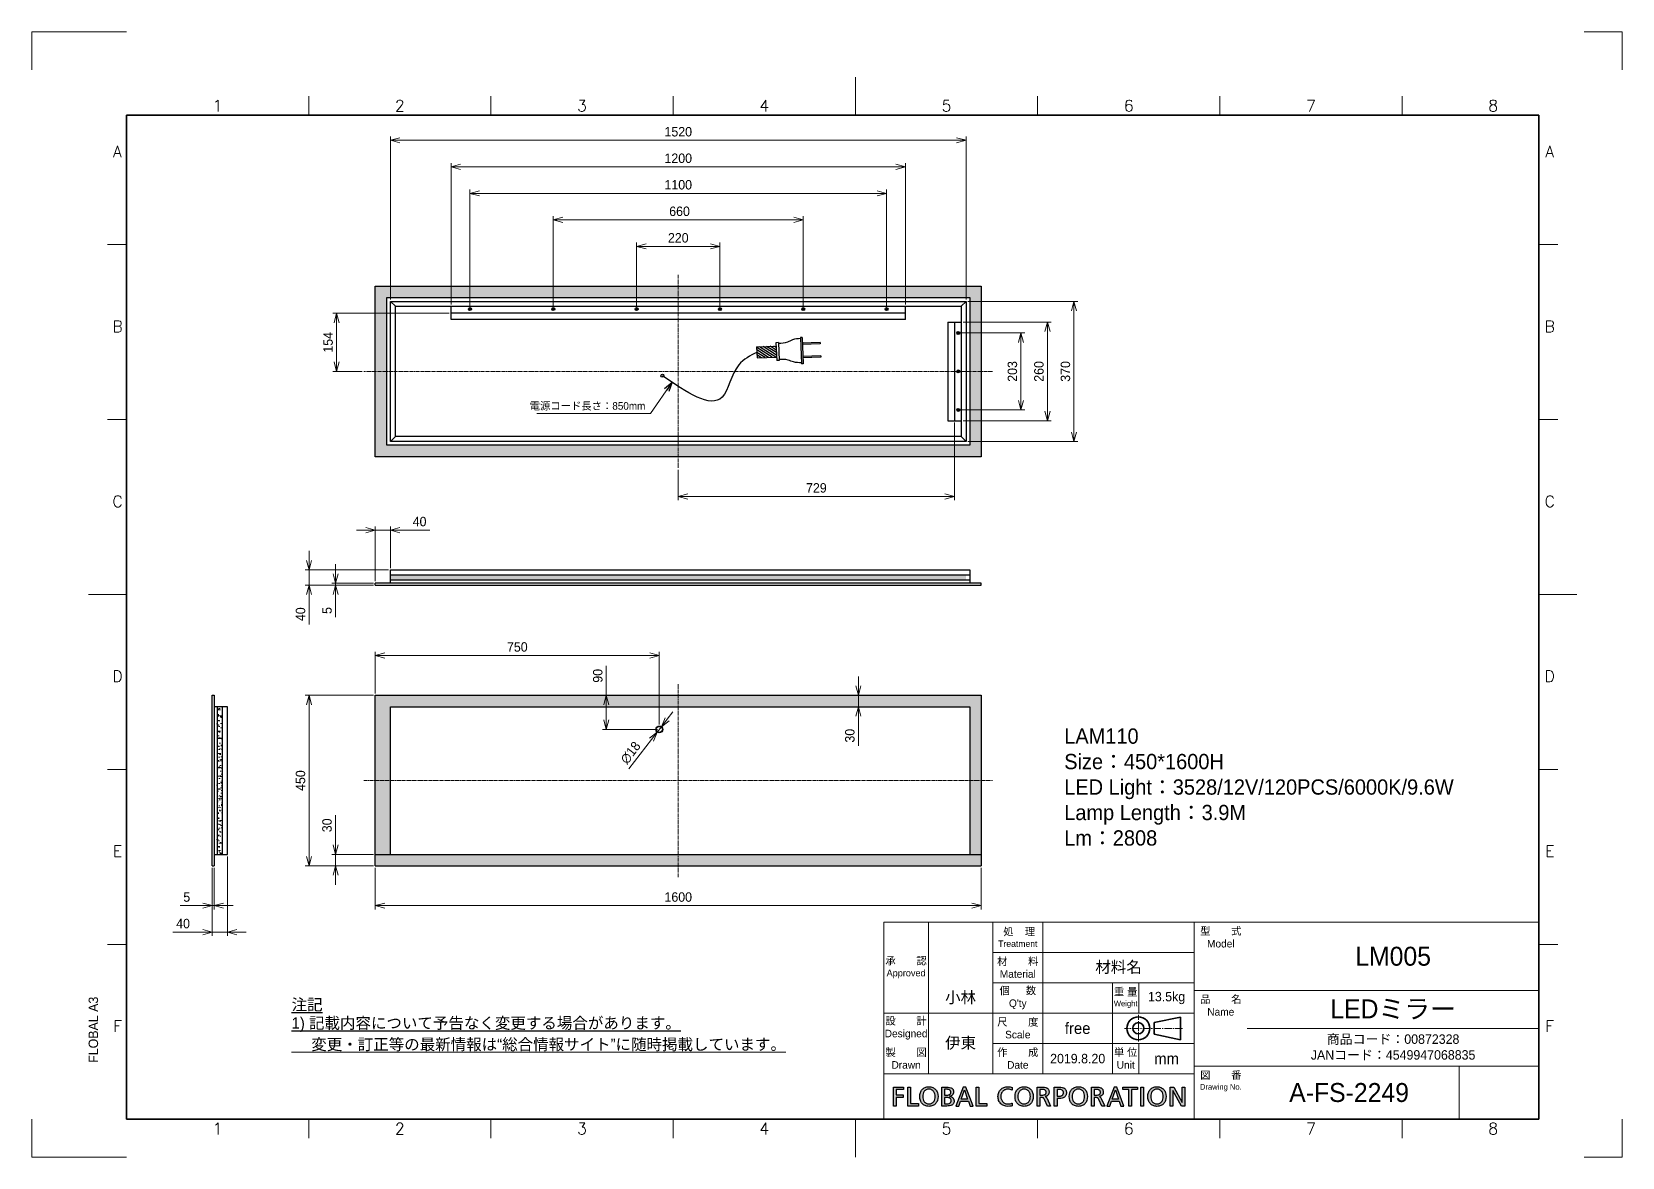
# Model space of a CAD drawing. Header units: millimetres. Extents: x 0 to 4200, y 0 to 2970.
import ezdxf
from ezdxf.enums import TextEntityAlignment as Align

# ---------------------------------------------------------------- set-up
doc = ezdxf.new("R2010")
doc.units = ezdxf.units.MM
doc.linetypes.add('CENTER2', pattern=[28.575, 19.05, -3.175, 3.175, -3.175])
doc.layers.get('DEFPOINTS').update_dxf_attribs({"lineweight": 13})
for name, color, linetype, lineweight in [('HATCH', 54, 'Continuous', 9), ('TEXT', 7, 'Continuous', 25), ('中心線x.5', 4, 'CENTER2', 18), ('実線', 3, 'Continuous', 35), ('寸法', 2, 'Continuous', 18), ('細線', 7, 'Continuous', 18)]:
    doc.layers.add(name, color=color, linetype=linetype, lineweight=lineweight)
doc.layers.add('HOJO', color=8, linetype='Continuous', lineweight=13, plot=False)
doc.styles.add('MS Pゴシック', font='')
doc.styles.add('Roman', font='romans.shx', dxfattribs={"bigfont": 'bigfont.shx'})
doc.styles.get("Standard").update_dxf_attribs({"font": 'SimSun.ttf'})
doc.styles.get('MS Pゴシック').set_extended_font_data('MS PGothic')
doc.dimstyles.new('1：10', dxfattribs={"dimscale": 10, "dimtxt": 2.5, "dimasz": 2.5, "dimexe": 1, "dimexo": 0.5, "dimgap": 1, "dimtad": 3, "dimdsep": 46, "dimtxsty": 'MS Pゴシック', "dimblk": 'OPEN30', "dimcen": 0, "dimclrd": 256, "dimclre": 256, "dimclrt": 256, "dimazin": 2, "dimtfac": 1, "dimtmove": 0, "dimatfit": 3, "dimldrblk": 'OPEN30', "dimfxl": 1, "dimlwd": 18, "dimlwe": 18, "dimarcsym": 0})

msp = doc.modelspace()

# ---------------------------------------------------------------- texts
at = {"insert": (1620.3, 1970.4), "char_height": 20, "width": 400.816, "attachment_point": 9, "style": 'MS Pゴシック'}
msp.add_mtext('{\\C0;電源コード長さ：850mm}', dxfattribs=at)
at = {"layer": 'HOJO', "insert": (2726.5, 1131.5), "char_height": 40.32, "width": 1172.041, "attachment_point": 1, "style": 'MS Pゴシック'}
msp.add_mtext('LAM110\\PSize：450*1600H\\PLED Light：3528/12V/120PCS/6000K/9.6W\\PLamp Length：3.9M   \\PLm：2808', dxfattribs=at)
at = {"layer": 'HOJO'}
for s, insert, char_height, width, attachment_point in [('{\\fMS PMincho|b0|i0|c128|p18;材料名}', (2870, 500), 30, 400, 5), ('{\\fMS PMincho|b0|i0|c128|p18;\\L\u3000 変更・訂正等の最新情報は“総合情報サイト”に随時掲載しています。}', (686.1, 296), 30, 1334.655, 4), ('{\\fMS PMincho|b0|i0|c128|p18;商品コード：00872328\\PJANコード：4549947068835}', (3595, 290), 25, 770, 5)]:
    msp.add_mtext(s, dxfattribs=dict(at, insert=insert, char_height=char_height, width=width, attachment_point=attachment_point))
at = {"layer": 'TEXT', "style": 'Roman'}
for s, p in [('1', (490.6, 2760)), ('2', (971.9, 2760)), ('3', (1453.1, 2760)), ('4', (1934.4, 2760)), ('5', (2415.6, 2760)), ('6', (2896.9, 2760)), ('7', (3378.1, 2760)), ('8', (3859.4, 2760)), ('A', (226.1, 2639.2)), ('A', (4008.7, 2639.2)), ('B', (226.5, 2177.5)), ('B', (4008.7, 2177.5)), ('C', (226.5, 1715.8)), ('C', (4008.7, 1715.8)), ('D', (226.5, 1254.2)), ('D', (4008.7, 1254.2)), ('E', (226.5, 792.5)), ('E', (4008.7, 792.5)), ('F', (226.5, 330.8)), ('F', (4008.7, 330.8)), ('1', (490.6, 60.2)), ('2', (971.9, 60.2)), ('3', (1453.1, 60.2)), ('4', (1934.4, 60.2)), ('5', (2415.6, 60.2)), ('6', (2896.9, 60.2)), ('7', (3378.1, 60.2)), ('8', (3859.4, 60.2))]:
    msp.add_text(s, height=30, dxfattribs=at).set_placement(p, align=Align.CENTER)
at = {"layer": 'TEXT', "style": 'MS Pゴシック'}
msp.add_text('FLOBAL A3', height=25, rotation=90, dxfattribs=at).set_placement((175, 249))
at = {"layer": 'TEXT'}
for s, insert, char_height, width, attachment_point in [('{\\fMS PMincho|b0|i0|c128|p18;\\L注記}', (686.1, 401.4), 30, 772.459, 4), ('{\\fMS PMincho|b0|i0|c128|p18;小林}', (2452.8, 420), 30, 169.88, 5), ('{\\fMS PMincho|b0|i0|c128|p18;13.5kg}', (2996.8, 420), 25, 146.371, 5), ('{\\fMS PMincho|b0|i0|c128|p18;\\L1) 記載内容について予告なく変更する場合があります。}', (686.1, 330), 30, 1334.051, 7), ('{\\fMS PMincho|b0|i0|c128|p18;伊東}', (2452.8, 300), 30, 169.88, 5), ('{\\fMS PMincho|b0|i0|c128|p18;2019.8.20}', (2762, 260), 25, 184.029, 5), ('{\\fMS PMincho|b0|i0|c128|p18;mm}', (2996.8, 260), 30, 146.371, 5)]:
    msp.add_mtext(s, dxfattribs=dict(at, insert=insert, char_height=char_height, width=width, attachment_point=attachment_point))
at = {"layer": '細線', "attachment_point": 5}
for s, insert, char_height, width in [('{\\fMS UI Gothic|b0|i0|c128|p50; 処    理\\H0.85x;Treatment}', (2603.9, 580), 20, 132.22), ('{\\fMS UI Gothic|b0|i0|c128|p2;型\u3000\u3000式\\P\\fMS UI Gothic|b0|i0|c128|p50;Model}', (3140, 580), 20, 140), ('{\\fMS PMincho|b0|i0|c128|p18;LM005}', (3595, 530), 50, 770), ('{\\fMS UI Gothic|b0|i0|c128|p50;承\u3000\u3000認\\P\\H0.9x;Approved}', (2308.9, 500), 20, 117.9), ('{\\fMS UI Gothic|b0|i0|c128|p2;材\u3000\u3000料\\PMaterial}', (2603.9, 500), 20, 132.22), ("{\\fMS UI Gothic|b0|i0|c128|p2;個  \u3000数Q'ty}", (2603.9, 420), 20, 132.22), ('{\\fMS UI Gothic|b0|i0|c128|p50;重 量\\H0.7502x;Weight\\H1.333x; }', (2888.8, 420), 19.995, 69.6), ('{\\fMS UI Gothic|b0|i0|c128|p2;品\u3000\u3000名\\fMS UI Gothic|b0|i0|c128|p50;Name}', (3140, 400), 20, 140), ('{\\fMS PMincho|b0|i0|c128|p18;LEDミラー}', (3595, 390), 50, 770), ('{\\fMS UI Gothic|b0|i0|c128|p2;設\u3000\u3000計Designed}', (2308.9, 340), 20, 117.9), ('{\\fMS UI Gothic|b0|i0|c128|p50;尺\u3000\u3000度Scale}', (2603.9, 340), 20, 132.22), ('{\\fMS PMincho|b0|i0|c128|p18;free}', (2762, 340), 30, 184.029), ('{\\fMS UI Gothic|b0|i0|c128|p2;製\u3000\u3000図Drawn}', (2308.9, 260), 20, 117.9), ('{\\fMS UI Gothic|b0|i0|c128|p2;作\u3000\u3000成Date}', (2603.9, 260), 20, 132.22), ('{\\fMS UI Gothic|b0|i0|c128|p50;単 位\\P\\H1x;Unit}', (2888.8, 260), 19.995, 69.6), ('{\\fMS UI Gothic|b0|i0|c128|p50;図\u3000\u3000番\\fMS UI Gothic|b0|i0|c128|p2;\\P\\fMS UI Gothic|b0|i0|c128|p50;\\H0.75x;Drawing No.}', (3140, 200), 20, 140), ('{\\fMS PMincho|b0|i0|c128|p18;A-FS-2249}', (3478.8, 170.3), 50, 581.223)]:
    msp.add_mtext(s, dxfattribs=dict(at, insert=insert, char_height=char_height, width=width))

# ---------------------------------------------------------------- blocks, each defined once
blk = doc.blocks.new('FLOBAL CORPORATIOM')
at = {"layer": 'TEXT'}
h = blk.add_hatch(color=256, dxfattribs=at)
h.paths.add_polyline_path([(16.86, 1.72), (16.79, 1.86), (16.7, 1.99), (16.6, 2.1), (16.48, 2.19), (16.35, 2.27), (16.21, 2.34), (16.06, 2.39), (15.73, 2.46), (15.01, 2.5), (13.79, 2.5), (13.79, -2.5), (14.5, -2.5), (14.5, -0.28), (14.93, -0.28), (15.19, -0.29), (15.3, -0.31), (15.36, -0.32), (15.41, -0.34), (15.46, -0.37), (15.51, -0.4), (15.55, -0.44), (15.6, -0.48), (15.69, -0.61), (15.77, -0.77), (16.54, -2.5), (17.35, -2.5), (16.41, -0.51), (16.3, -0.31), (16.25, -0.24), (16.19, -0.17), (16.13, -0.12), (16.07, -0.08), (15.92, -0.01), (15.92, 0.01), (16.13, 0.06), (16.33, 0.14), (16.5, 0.25), (16.65, 0.39), (16.72, 0.46), (16.78, 0.54), (16.83, 0.63), (16.87, 0.73), (16.91, 0.82), (16.93, 0.93), (16.95, 1.03), (16.95, 1.15), (16.94, 1.36), (16.91, 1.55)])
h.paths.add_polyline_path([(14.5, 1.87), (15.19, 1.87), (15.42, 1.86), (15.62, 1.82), (15.71, 1.79), (15.8, 1.76), (15.87, 1.72), (15.94, 1.67), (16, 1.62), (16.05, 1.56), (16.09, 1.5), (16.13, 1.44), (16.16, 1.37), (16.18, 1.29), (16.19, 1.21), (16.19, 1.13), (16.19, 1.04), (16.17, 0.96), (16.15, 0.88), (16.12, 0.81), (16.08, 0.74), (16.03, 0.67), (15.97, 0.61), (15.91, 0.56), (15.83, 0.51), (15.75, 0.47), (15.57, 0.41), (15.35, 0.36), (15.11, 0.35), (14.5, 0.35)], flags=16)
h.paths.add_polyline_path([(-37.77, -0.22), (-35.91, -0.22), (-35.91, 0.41), (-37.77, 0.41), (-37.77, 1.87), (-35.83, 1.87), (-35.83, 2.5), (-38.48, 2.5), (-38.48, -2.5), (-37.77, -2.5)])
h.paths.add_polyline_path([(-34.69, -2.5), (-31.88, -2.5), (-31.88, -1.87), (-33.97, -1.87), (-33.97, 2.5), (-34.69, 2.5)])
h.paths.add_polyline_path([(-30.34, 2.28), (-30.53, 2.16), (-30.71, 2.01), (-30.88, 1.85), (-31.02, 1.67), (-31.15, 1.47), (-31.26, 1.26), (-31.35, 1.03), (-31.47, 0.54), (-31.51, 0), (-31.47, -0.55), (-31.35, -1.04), (-31.26, -1.27), (-31.15, -1.49), (-31.03, -1.68), (-30.88, -1.86), (-30.72, -2.02), (-30.54, -2.17), (-30.34, -2.29), (-30.12, -2.4), (-29.89, -2.48), (-29.65, -2.54), (-29.38, -2.57), (-29.1, -2.59), (-28.83, -2.57), (-28.56, -2.54), (-28.32, -2.48), (-28.09, -2.4), (-27.87, -2.29), (-27.67, -2.17), (-27.49, -2.02), (-27.33, -1.86), (-27.18, -1.68), (-27.06, -1.49), (-26.95, -1.27), (-26.86, -1.04), (-26.74, -0.55), (-26.7, 0), (-26.74, 0.54), (-26.86, 1.03), (-26.95, 1.26), (-27.06, 1.47), (-27.19, 1.67), (-27.33, 1.85), (-27.5, 2.01), (-27.68, 2.16), (-27.87, 2.28), (-28.09, 2.39), (-28.32, 2.47), (-28.57, 2.54), (-28.83, 2.57), (-29.1, 2.59), (-29.38, 2.57), (-29.64, 2.54), (-29.89, 2.47), (-30.12, 2.39)])
h.paths.add_polyline_path([(-29.83, 1.8), (-29.67, 1.86), (-29.49, 1.92), (-29.31, 1.95), (-29.1, 1.96), (-28.9, 1.94), (-28.72, 1.91), (-28.54, 1.86), (-28.38, 1.79), (-28.23, 1.7), (-28.1, 1.6), (-27.98, 1.49), (-27.87, 1.36), (-27.77, 1.22), (-27.69, 1.06), (-27.56, 0.73), (-27.48, 0.38), (-27.46, 0), (-27.48, -0.37), (-27.55, -0.73), (-27.67, -1.06), (-27.75, -1.21), (-27.85, -1.35), (-27.96, -1.48), (-28.08, -1.6), (-28.21, -1.7), (-28.36, -1.79), (-28.52, -1.86), (-28.7, -1.91), (-28.9, -1.94), (-29.1, -1.96), (-29.31, -1.94), (-29.51, -1.91), (-29.69, -1.86), (-29.85, -1.79), (-30, -1.7), (-30.13, -1.6), (-30.25, -1.48), (-30.36, -1.35), (-30.45, -1.21), (-30.54, -1.06), (-30.66, -0.73), (-30.73, -0.37), (-30.75, 0), (-30.73, 0.38), (-30.65, 0.74), (-30.52, 1.07), (-30.44, 1.22), (-30.34, 1.36), (-30.23, 1.49), (-30.11, 1.61), (-29.98, 1.71)], flags=16)
h.paths.add_polyline_path([(-25.71, -2.5), (-24.38, -2.5), (-24.01, -2.49), (-23.65, -2.44), (-23.33, -2.36), (-23.18, -2.31), (-23.04, -2.24), (-22.92, -2.16), (-22.81, -2.06), (-22.71, -1.95), (-22.63, -1.83), (-22.56, -1.69), (-22.51, -1.53), (-22.48, -1.36), (-22.47, -1.17), (-22.48, -1.04), (-22.5, -0.92), (-22.52, -0.8), (-22.56, -0.69), (-22.61, -0.59), (-22.66, -0.49), (-22.73, -0.41), (-22.8, -0.32), (-22.88, -0.25), (-22.97, -0.19), (-23.06, -0.13), (-23.17, -0.08), (-23.39, 0), (-23.63, 0.04), (-23.63, 0.05), (-23.41, 0.12), (-23.21, 0.21), (-23.03, 0.31), (-22.95, 0.38), (-22.88, 0.45), (-22.82, 0.52), (-22.76, 0.6), (-22.71, 0.69), (-22.68, 0.79), (-22.64, 0.89), (-22.62, 1), (-22.6, 1.24), (-22.61, 1.41), (-22.64, 1.56), (-22.68, 1.7), (-22.73, 1.83), (-22.8, 1.94), (-22.88, 2.04), (-22.98, 2.14), (-23.09, 2.22), (-23.21, 2.29), (-23.35, 2.34), (-23.65, 2.43), (-23.98, 2.48), (-24.36, 2.5), (-25.71, 2.5)])
h.paths.add_polyline_path([(-25, 1.91), (-24.24, 1.91), (-24.08, 1.9), (-23.92, 1.88), (-23.77, 1.83), (-23.69, 1.8), (-23.63, 1.76), (-23.56, 1.72), (-23.5, 1.66), (-23.45, 1.6), (-23.4, 1.53), (-23.37, 1.46), (-23.34, 1.37), (-23.32, 1.27), (-23.32, 1.17), (-23.33, 1.04), (-23.35, 0.92), (-23.38, 0.82), (-23.42, 0.73), (-23.48, 0.65), (-23.54, 0.59), (-23.62, 0.53), (-23.7, 0.49), (-23.79, 0.45), (-23.89, 0.42), (-24.11, 0.39), (-24.6, 0.37), (-25, 0.37)], flags=16)
h.paths.add_polyline_path([(-25, -0.22), (-24.53, -0.22), (-24.07, -0.25), (-23.85, -0.3), (-23.75, -0.33), (-23.65, -0.37), (-23.56, -0.42), (-23.48, -0.48), (-23.41, -0.56), (-23.35, -0.64), (-23.3, -0.73), (-23.26, -0.84), (-23.24, -0.97), (-23.23, -1.1), (-23.24, -1.22), (-23.26, -1.33), (-23.29, -1.43), (-23.33, -1.51), (-23.39, -1.59), (-23.45, -1.66), (-23.52, -1.71), (-23.6, -1.76), (-23.69, -1.8), (-23.79, -1.83), (-23.99, -1.88), (-24.46, -1.91), (-25, -1.91)], flags=16)
h.paths.add_polyline_path([(-21.97, -2.5), (-21.22, -2.5), (-20.78, -1.24), (-18.67, -1.24), (-18.23, -2.5), (-17.45, -2.5), (-19.32, 2.5), (-20.08, 2.5)])
h.paths.add_polyline_path([(-19.72, 1.78), (-18.88, -0.65), (-20.57, -0.65)], flags=16)
h.paths.add_polyline_path([(-15.89, 2.5), (-16.6, 2.5), (-16.6, -2.5), (-13.8, -2.5), (-13.8, -1.87), (-15.89, -1.87)])
h.paths.add_polyline_path([(-9.04, 2.47), (-9.29, 2.39), (-9.52, 2.29), (-9.74, 2.17), (-9.94, 2.03), (-10.13, 1.87), (-10.29, 1.69), (-10.44, 1.5), (-10.57, 1.29), (-10.68, 1.07), (-10.76, 0.83), (-10.82, 0.57), (-10.86, 0.3), (-10.87, 0.02), (-10.86, -0.27), (-10.83, -0.55), (-10.77, -0.81), (-10.69, -1.06), (-10.58, -1.29), (-10.46, -1.5), (-10.31, -1.7), (-10.15, -1.88), (-9.97, -2.04), (-9.77, -2.18), (-9.55, -2.3), (-9.32, -2.4), (-9.07, -2.48), (-8.81, -2.54), (-8.24, -2.59), (-7.7, -2.56), (-7.4, -2.5), (-7.1, -2.41), (-7.14, -1.71), (-7.25, -1.77), (-7.37, -1.81), (-7.65, -1.89), (-7.95, -1.94), (-8.23, -1.96), (-8.42, -1.95), (-8.61, -1.92), (-8.79, -1.88), (-8.96, -1.82), (-9.13, -1.74), (-9.28, -1.65), (-9.43, -1.54), (-9.56, -1.42), (-9.68, -1.28), (-9.79, -1.14), (-9.89, -0.97), (-9.97, -0.8), (-10.03, -0.62), (-10.08, -0.42), (-10.11, -0.22), (-10.12, 0), (-10.11, 0.21), (-10.08, 0.41), (-10.04, 0.6), (-9.98, 0.78), (-9.9, 0.95), (-9.81, 1.11), (-9.71, 1.26), (-9.59, 1.4), (-9.46, 1.52), (-9.31, 1.63), (-9.15, 1.73), (-8.98, 1.81), (-8.8, 1.87), (-8.61, 1.92), (-8.41, 1.95), (-8.2, 1.96, -0.133027), (-7.16, 1.68), (-7.11, 2.37, 0.10488), (-8.23, 2.59), (-8.78, 2.53)])
h.paths.add_polyline_path([(-5.39, 2.16), (-5.57, 2.01), (-5.73, 1.85), (-5.88, 1.67), (-6.01, 1.47), (-6.11, 1.26), (-6.2, 1.03), (-6.33, 0.54), (-6.37, 0), (-6.33, -0.55), (-6.2, -1.04), (-6.12, -1.27), (-6.01, -1.49), (-5.88, -1.68), (-5.74, -1.86), (-5.57, -2.02), (-5.39, -2.17), (-5.19, -2.29), (-4.98, -2.4), (-4.75, -2.48), (-4.5, -2.54), (-4.24, -2.57), (-3.96, -2.59), (-3.68, -2.57), (-3.42, -2.54), (-3.17, -2.48), (-2.94, -2.4), (-2.73, -2.29), (-2.53, -2.17), (-2.35, -2.02), (-2.18, -1.86), (-2.04, -1.68), (-1.91, -1.49), (-1.8, -1.27), (-1.71, -1.04), (-1.59, -0.55), (-1.55, 0), (-1.59, 0.54), (-1.71, 1.03), (-1.8, 1.26), (-1.91, 1.47), (-2.04, 1.67), (-2.19, 1.85), (-2.35, 2.01), (-2.53, 2.16), (-2.73, 2.28), (-2.94, 2.39), (-3.17, 2.47), (-3.42, 2.54), (-3.68, 2.57), (-3.96, 2.59), (-4.24, 2.57), (-4.5, 2.54), (-4.75, 2.47), (-4.98, 2.39), (-5.19, 2.28)])
h.paths.add_polyline_path([(-4.83, 1.71), (-4.68, 1.8), (-4.52, 1.86), (-4.35, 1.92), (-4.16, 1.95), (-3.96, 1.96), (-3.76, 1.94), (-3.57, 1.91), (-3.4, 1.86), (-3.24, 1.79), (-3.09, 1.7), (-2.95, 1.6), (-2.83, 1.49), (-2.72, 1.36), (-2.63, 1.22), (-2.54, 1.06), (-2.41, 0.73), (-2.34, 0.38), (-2.31, 0), (-2.34, -0.37), (-2.41, -0.73), (-2.53, -1.06), (-2.61, -1.21), (-2.7, -1.35), (-2.81, -1.48), (-2.93, -1.6), (-3.07, -1.7), (-3.22, -1.79), (-3.38, -1.86), (-3.56, -1.91), (-3.75, -1.94), (-3.96, -1.96), (-4.17, -1.94), (-4.36, -1.91), (-4.54, -1.86), (-4.7, -1.79), (-4.85, -1.7), (-4.99, -1.6), (-5.11, -1.48), (-5.22, -1.35), (-5.31, -1.21), (-5.39, -1.06), (-5.51, -0.73), (-5.58, -0.37), (-5.61, 0), (-5.58, 0.38), (-5.5, 0.74), (-5.38, 1.07), (-5.29, 1.22), (-5.2, 1.36), (-5.09, 1.49), (-4.97, 1.61)], flags=16)
h.paths.add_polyline_path([(-0.54, -2.5), (0.17, -2.5), (0.17, -0.28), (0.6, -0.28), (0.86, -0.29), (0.98, -0.31), (1.03, -0.32), (1.08, -0.34), (1.13, -0.37), (1.18, -0.4), (1.23, -0.44), (1.27, -0.48), (1.36, -0.61), (1.44, -0.77), (2.21, -2.5), (3.03, -2.5), (2.08, -0.51), (1.97, -0.31), (1.92, -0.24), (1.86, -0.17), (1.81, -0.12), (1.74, -0.08), (1.59, -0.01), (1.59, 0.01), (1.8, 0.06), (2, 0.14), (2.17, 0.25), (2.33, 0.39), (2.39, 0.46), (2.45, 0.54), (2.5, 0.63), (2.54, 0.73), (2.58, 0.82), (2.6, 0.93), (2.62, 1.03), (2.62, 1.15), (2.61, 1.36), (2.58, 1.55), (2.53, 1.72), (2.46, 1.86), (2.37, 1.99), (2.27, 2.1), (2.15, 2.19), (2.02, 2.27), (1.88, 2.34), (1.73, 2.39), (1.4, 2.46), (0.68, 2.5), (-0.54, 2.5)])
h.paths.add_polyline_path([(0.17, 1.87), (0.86, 1.87), (1.09, 1.86), (1.3, 1.82), (1.39, 1.79), (1.47, 1.76), (1.54, 1.72), (1.61, 1.67), (1.67, 1.62), (1.72, 1.56), (1.76, 1.5), (1.8, 1.44), (1.83, 1.37), (1.85, 1.29), (1.86, 1.21), (1.86, 1.13), (1.86, 1.04), (1.85, 0.96), (1.82, 0.88), (1.79, 0.81), (1.75, 0.74), (1.7, 0.67), (1.64, 0.61), (1.58, 0.56), (1.51, 0.51), (1.42, 0.47), (1.24, 0.41), (1.02, 0.36), (0.78, 0.35), (0.17, 0.35)], flags=16)
h.paths.add_polyline_path([(4.01, -2.5), (4.73, -2.5), (4.73, -0.5), (5.43, -0.5), (5.77, -0.48), (6.09, -0.42), (6.39, -0.32), (6.53, -0.25), (6.66, -0.17), (6.77, -0.07), (6.88, 0.04), (6.97, 0.16), (7.05, 0.3), (7.12, 0.45), (7.16, 0.62), (7.19, 0.8), (7.2, 1), (7.19, 1.21), (7.16, 1.39), (7.12, 1.56), (7.05, 1.72), (6.97, 1.85), (6.88, 1.98), (6.77, 2.08), (6.65, 2.18), (6.51, 2.26), (6.37, 2.33), (6.05, 2.43), (5.7, 2.48), (5.32, 2.5), (4.01, 2.5)])
h.paths.add_polyline_path([(4.73, 1.87), (5.34, 1.87), (5.51, 1.86), (5.7, 1.82), (5.88, 1.76), (6.06, 1.68), (6.14, 1.62), (6.21, 1.56), (6.28, 1.49), (6.33, 1.41), (6.38, 1.32), (6.41, 1.23), (6.43, 1.12), (6.44, 1.01), (6.44, 0.89), (6.42, 0.78), (6.39, 0.68), (6.35, 0.59), (6.3, 0.51), (6.24, 0.44), (6.18, 0.38), (6.11, 0.32), (6.03, 0.27), (5.95, 0.23), (5.78, 0.17), (5.61, 0.14), (5.44, 0.13), (4.73, 0.13)], flags=16)
h.paths.add_polyline_path([(8.94, 2.16), (8.76, 2.01), (8.59, 1.85), (8.45, 1.67), (8.32, 1.47), (8.21, 1.26), (8.12, 1.03), (8, 0.54), (7.96, 0), (8, -0.55), (8.12, -1.04), (8.21, -1.27), (8.32, -1.49), (8.45, -1.68), (8.59, -1.86), (8.76, -2.02), (8.94, -2.17), (9.13, -2.29), (9.35, -2.4), (9.58, -2.48), (9.83, -2.54), (10.09, -2.57), (10.37, -2.59), (10.65, -2.57), (10.91, -2.54), (11.16, -2.48), (11.39, -2.4), (11.6, -2.29), (11.8, -2.17), (11.98, -2.02), (12.14, -1.86), (12.29, -1.68), (12.42, -1.49), (12.52, -1.27), (12.61, -1.04), (12.73, -0.55), (12.77, 0), (12.73, 0.54), (12.61, 1.03), (12.52, 1.26), (12.41, 1.47), (12.29, 1.67), (12.14, 1.85), (11.98, 2.01), (11.8, 2.16), (11.6, 2.28), (11.38, 2.39), (11.15, 2.47), (10.91, 2.54), (10.65, 2.57), (10.37, 2.59), (10.09, 2.57), (9.83, 2.54), (9.58, 2.47), (9.35, 2.39), (9.14, 2.28)])
h.paths.add_polyline_path([(9.36, 1.61), (9.5, 1.71), (9.65, 1.8), (9.81, 1.86), (9.98, 1.92), (10.17, 1.95), (10.37, 1.96), (10.57, 1.94), (10.76, 1.91), (10.93, 1.86), (11.09, 1.79), (11.24, 1.7), (11.37, 1.6), (11.5, 1.49), (11.61, 1.36), (11.7, 1.22), (11.79, 1.06), (11.91, 0.73), (11.99, 0.38), (12.02, 0), (11.99, -0.37), (11.92, -0.73), (11.8, -1.06), (11.72, -1.21), (11.62, -1.35), (11.52, -1.48), (11.4, -1.6), (11.26, -1.7), (11.11, -1.79), (10.95, -1.86), (10.77, -1.91), (10.58, -1.94), (10.37, -1.96), (10.16, -1.94), (9.97, -1.91), (9.79, -1.86), (9.62, -1.79), (9.47, -1.7), (9.34, -1.6), (9.22, -1.48), (9.11, -1.35), (9.02, -1.21), (8.94, -1.06), (8.82, -0.73), (8.74, -0.37), (8.72, 0), (8.75, 0.38), (8.82, 0.74), (8.95, 1.07), (9.03, 1.22), (9.13, 1.36), (9.24, 1.49)], flags=16)
h.paths.add_polyline_path([(17.88, -2.5), (18.63, -2.5), (19.07, -1.24), (21.18, -1.24), (21.62, -2.5), (22.4, -2.5), (20.53, 2.5), (19.78, 2.5)])
h.paths.add_polyline_path([(20.13, 1.78), (20.98, -0.65), (19.28, -0.65)], flags=16)
h.paths.add_polyline_path([(23.68, 1.87), (23.68, -2.5), (24.4, -2.5), (24.4, 1.87), (25.95, 1.87), (25.95, 2.5), (22.13, 2.5), (22.13, 1.87)])
h.paths.add_polyline_path([(27.56, 2.5), (26.85, 2.5), (26.85, -2.5), (27.56, -2.5)])
h.paths.add_polyline_path([(32.55, 2.16), (32.35, 2.28), (32.14, 2.39), (31.91, 2.47), (31.66, 2.54), (31.4, 2.57), (31.12, 2.59), (30.84, 2.57), (30.58, 2.54), (30.33, 2.47), (30.1, 2.39), (29.89, 2.28), (29.69, 2.16), (29.51, 2.01), (29.35, 1.85), (29.2, 1.67), (29.07, 1.47), (28.97, 1.26), (28.88, 1.03), (28.75, 0.54), (28.71, 0), (28.75, -0.55), (28.88, -1.04), (28.96, -1.27), (29.07, -1.49), (29.2, -1.68), (29.34, -1.86), (29.51, -2.02), (29.69, -2.17), (29.89, -2.29), (30.1, -2.4), (30.33, -2.48), (30.58, -2.54), (30.84, -2.57), (31.12, -2.59), (31.4, -2.57), (31.66, -2.54), (31.91, -2.48), (32.14, -2.4), (32.35, -2.29), (32.55, -2.17), (32.73, -2.02), (32.9, -1.86), (33.04, -1.68), (33.17, -1.49), (33.28, -1.27), (33.37, -1.04), (33.49, -0.55), (33.53, 0), (33.49, 0.54), (33.36, 1.03), (33.27, 1.26), (33.17, 1.47), (33.04, 1.67), (32.89, 1.85), (32.73, 2.01)])
h.paths.add_polyline_path([(32.13, 1.6), (32.25, 1.49), (32.36, 1.36), (32.45, 1.22), (32.54, 1.06), (32.67, 0.73), (32.74, 0.38), (32.77, 0), (32.74, -0.37), (32.67, -0.73), (32.55, -1.06), (32.47, -1.21), (32.38, -1.35), (32.27, -1.48), (32.15, -1.6), (32.01, -1.7), (31.86, -1.79), (31.7, -1.86), (31.52, -1.91), (31.33, -1.94), (31.12, -1.96), (30.91, -1.94), (30.72, -1.91), (30.54, -1.86), (30.38, -1.79), (30.23, -1.7), (30.09, -1.6), (29.97, -1.48), (29.86, -1.35), (29.77, -1.21), (29.69, -1.06), (29.57, -0.73), (29.5, -0.37), (29.47, 0), (29.5, 0.38), (29.58, 0.74), (29.7, 1.07), (29.79, 1.22), (29.88, 1.36), (29.99, 1.49), (30.11, 1.61), (30.25, 1.71), (30.4, 1.8), (30.56, 1.86), (30.73, 1.92), (30.92, 1.95), (31.12, 1.96), (31.32, 1.94), (31.51, 1.91), (31.68, 1.86), (31.84, 1.79), (31.99, 1.7)], flags=16)
h.paths.add_polyline_path([(34.57, 2.5), (34.57, -2.5), (35.29, -2.5), (35.29, 1.61), (35.3, 1.61), (37.57, -2.5), (38.48, -2.5), (38.48, 2.5), (37.77, 2.5), (37.77, -1.53), (37.75, -1.53), (35.55, 2.5)])
for points in [[(-38.48, 2.5), (-35.83, 2.5), (-35.83, 1.87), (-37.77, 1.87), (-37.77, 0.41), (-35.91, 0.41), (-35.91, -0.22), (-37.77, -0.22), (-37.77, -2.5), (-38.48, -2.5), (-38.48, 2.5)], [(-34.69, 2.5), (-33.97, 2.5), (-33.97, -1.87), (-31.88, -1.87), (-31.88, -2.5), (-34.69, -2.5), (-34.69, 2.5)], [(-29.1, 2.59), (-28.83, 2.57), (-28.57, 2.54), (-28.32, 2.47), (-28.09, 2.39), (-27.87, 2.28), (-27.68, 2.16), (-27.5, 2.01), (-27.33, 1.85), (-27.19, 1.67), (-27.06, 1.47), (-26.95, 1.26), (-26.86, 1.03), (-26.74, 0.54), (-26.7, 0), (-26.74, -0.55), (-26.86, -1.04), (-26.95, -1.27), (-27.06, -1.49), (-27.18, -1.68), (-27.33, -1.86), (-27.49, -2.02), (-27.67, -2.17), (-27.87, -2.29), (-28.09, -2.4), (-28.32, -2.48), (-28.56, -2.54), (-28.83, -2.57), (-29.1, -2.59), (-29.38, -2.57), (-29.65, -2.54), (-29.89, -2.48), (-30.12, -2.4), (-30.34, -2.29), (-30.54, -2.17), (-30.72, -2.02), (-30.88, -1.86), (-31.03, -1.68), (-31.15, -1.49), (-31.26, -1.27), (-31.35, -1.04), (-31.47, -0.55), (-31.51, 0), (-31.47, 0.54), (-31.35, 1.03), (-31.26, 1.26), (-31.15, 1.47), (-31.02, 1.67), (-30.88, 1.85), (-30.71, 2.01), (-30.53, 2.16), (-30.34, 2.28), (-30.12, 2.39), (-29.89, 2.47), (-29.64, 2.54), (-29.38, 2.57), (-29.1, 2.59)], [(-29.1, -1.96), (-28.9, -1.94), (-28.7, -1.91), (-28.52, -1.86), (-28.36, -1.79), (-28.21, -1.7), (-28.08, -1.6), (-27.96, -1.48), (-27.85, -1.35), (-27.75, -1.21), (-27.67, -1.06), (-27.55, -0.73), (-27.48, -0.37), (-27.46, 0), (-27.48, 0.38), (-27.56, 0.73), (-27.69, 1.06), (-27.77, 1.22), (-27.87, 1.36), (-27.98, 1.49), (-28.1, 1.6), (-28.23, 1.7), (-28.38, 1.79), (-28.54, 1.86), (-28.72, 1.91), (-28.9, 1.94), (-29.1, 1.96), (-29.31, 1.95), (-29.49, 1.92), (-29.67, 1.86), (-29.83, 1.8), (-29.98, 1.71), (-30.11, 1.61), (-30.23, 1.49), (-30.34, 1.36), (-30.44, 1.22), (-30.52, 1.07), (-30.65, 0.74), (-30.73, 0.38), (-30.75, 0), (-30.73, -0.37), (-30.66, -0.73), (-30.54, -1.06), (-30.45, -1.21), (-30.36, -1.35), (-30.25, -1.48), (-30.13, -1.6), (-30, -1.7), (-29.85, -1.79), (-29.69, -1.86), (-29.51, -1.91), (-29.31, -1.94), (-29.1, -1.96)], [(-25.71, 2.5), (-24.36, 2.5), (-23.98, 2.48), (-23.65, 2.43), (-23.35, 2.34), (-23.21, 2.29), (-23.09, 2.22), (-22.98, 2.14), (-22.88, 2.04), (-22.8, 1.94), (-22.73, 1.83), (-22.68, 1.7), (-22.64, 1.56), (-22.61, 1.41), (-22.6, 1.24), (-22.62, 1), (-22.64, 0.89), (-22.68, 0.79), (-22.71, 0.69), (-22.76, 0.6), (-22.82, 0.52), (-22.88, 0.45), (-22.95, 0.38), (-23.03, 0.31), (-23.21, 0.21), (-23.41, 0.12), (-23.63, 0.05), (-23.63, 0.04), (-23.39, 0), (-23.17, -0.08), (-23.06, -0.13), (-22.97, -0.19), (-22.88, -0.25), (-22.8, -0.32), (-22.73, -0.41), (-22.66, -0.49), (-22.61, -0.59), (-22.56, -0.69), (-22.52, -0.8), (-22.5, -0.92), (-22.48, -1.04), (-22.47, -1.17), (-22.48, -1.36), (-22.51, -1.53), (-22.56, -1.69), (-22.63, -1.83), (-22.71, -1.95), (-22.81, -2.06), (-22.92, -2.16), (-23.04, -2.24), (-23.18, -2.31), (-23.33, -2.36), (-23.65, -2.44), (-24.01, -2.49), (-24.38, -2.5), (-25.71, -2.5), (-25.71, 2.5)], [(-25, 0.37), (-24.6, 0.37), (-24.11, 0.39), (-23.89, 0.42), (-23.79, 0.45), (-23.7, 0.49), (-23.62, 0.53), (-23.54, 0.59), (-23.48, 0.65), (-23.42, 0.73), (-23.38, 0.82), (-23.35, 0.92), (-23.33, 1.04), (-23.32, 1.17), (-23.32, 1.27), (-23.34, 1.37), (-23.37, 1.46), (-23.4, 1.53), (-23.45, 1.6), (-23.5, 1.66), (-23.56, 1.72), (-23.63, 1.76), (-23.69, 1.8), (-23.77, 1.83), (-23.92, 1.88), (-24.08, 1.9), (-24.24, 1.91), (-25, 1.91), (-25, 0.37)], [(-18.23, -2.5), (-17.45, -2.5), (-19.32, 2.5), (-20.08, 2.5), (-21.97, -2.5), (-21.22, -2.5), (-20.78, -1.24), (-18.67, -1.24), (-18.23, -2.5)], [(-20.57, -0.65), (-19.72, 1.78), (-18.88, -0.65), (-20.57, -0.65)], [(-16.6, 2.5), (-15.89, 2.5), (-15.89, -1.87), (-13.8, -1.87), (-13.8, -2.5), (-16.6, -2.5), (-16.6, 2.5)], [(-3.96, 2.59), (-3.68, 2.57), (-3.42, 2.54), (-3.17, 2.47), (-2.94, 2.39), (-2.73, 2.28), (-2.53, 2.16), (-2.35, 2.01), (-2.19, 1.85), (-2.04, 1.67), (-1.91, 1.47), (-1.8, 1.26), (-1.71, 1.03), (-1.59, 0.54), (-1.55, 0), (-1.59, -0.55), (-1.71, -1.04), (-1.8, -1.27), (-1.91, -1.49), (-2.04, -1.68), (-2.18, -1.86), (-2.35, -2.02), (-2.53, -2.17), (-2.73, -2.29), (-2.94, -2.4), (-3.17, -2.48), (-3.42, -2.54), (-3.68, -2.57), (-3.96, -2.59), (-4.24, -2.57), (-4.5, -2.54), (-4.75, -2.48), (-4.98, -2.4), (-5.19, -2.29), (-5.39, -2.17), (-5.57, -2.02), (-5.74, -1.86), (-5.88, -1.68), (-6.01, -1.49), (-6.12, -1.27), (-6.2, -1.04), (-6.33, -0.55), (-6.37, 0), (-6.33, 0.54), (-6.2, 1.03), (-6.11, 1.26), (-6.01, 1.47), (-5.88, 1.67), (-5.73, 1.85), (-5.57, 2.01), (-5.39, 2.16), (-5.19, 2.28), (-4.98, 2.39), (-4.75, 2.47), (-4.5, 2.54), (-4.24, 2.57), (-3.96, 2.59)], [(-3.96, -1.96), (-3.75, -1.94), (-3.56, -1.91), (-3.38, -1.86), (-3.22, -1.79), (-3.07, -1.7), (-2.93, -1.6), (-2.81, -1.48), (-2.7, -1.35), (-2.61, -1.21), (-2.53, -1.06), (-2.41, -0.73), (-2.34, -0.37), (-2.31, 0), (-2.34, 0.38), (-2.41, 0.73), (-2.54, 1.06), (-2.63, 1.22), (-2.72, 1.36), (-2.83, 1.49), (-2.95, 1.6), (-3.09, 1.7), (-3.24, 1.79), (-3.4, 1.86), (-3.57, 1.91), (-3.76, 1.94), (-3.96, 1.96), (-4.16, 1.95), (-4.35, 1.92), (-4.52, 1.86), (-4.68, 1.8), (-4.83, 1.71), (-4.97, 1.61), (-5.09, 1.49), (-5.2, 1.36), (-5.29, 1.22), (-5.38, 1.07), (-5.5, 0.74), (-5.58, 0.38), (-5.61, 0), (-5.58, -0.37), (-5.51, -0.73), (-5.39, -1.06), (-5.31, -1.21), (-5.22, -1.35), (-5.11, -1.48), (-4.99, -1.6), (-4.85, -1.7), (-4.7, -1.79), (-4.54, -1.86), (-4.36, -1.91), (-4.17, -1.94), (-3.96, -1.96)], [(-0.54, 2.5), (0.68, 2.5), (1.4, 2.46), (1.73, 2.39), (1.88, 2.34), (2.02, 2.27), (2.15, 2.19), (2.27, 2.1), (2.37, 1.99), (2.46, 1.86), (2.53, 1.72), (2.58, 1.55), (2.61, 1.36), (2.62, 1.15), (2.62, 1.03), (2.6, 0.93), (2.58, 0.82), (2.54, 0.73), (2.5, 0.63), (2.45, 0.54), (2.39, 0.46), (2.33, 0.39), (2.17, 0.25), (2, 0.14), (1.8, 0.06), (1.59, 0.01), (1.59, -0.01), (1.74, -0.08), (1.81, -0.12), (1.86, -0.17), (1.92, -0.24), (1.97, -0.31), (2.08, -0.51), (3.03, -2.5), (2.21, -2.5), (1.44, -0.77), (1.36, -0.61), (1.27, -0.48), (1.23, -0.44), (1.18, -0.4), (1.13, -0.37), (1.08, -0.34), (1.03, -0.32), (0.98, -0.31), (0.86, -0.29), (0.6, -0.28), (0.17, -0.28), (0.17, -2.5), (-0.54, -2.5), (-0.54, 2.5)], [(0.17, 0.35), (0.78, 0.35), (1.02, 0.36), (1.24, 0.41), (1.42, 0.47), (1.51, 0.51), (1.58, 0.56), (1.64, 0.61), (1.7, 0.67), (1.75, 0.74), (1.79, 0.81), (1.82, 0.88), (1.85, 0.96), (1.86, 1.04), (1.86, 1.13), (1.86, 1.21), (1.85, 1.29), (1.83, 1.37), (1.8, 1.44), (1.76, 1.5), (1.72, 1.56), (1.67, 1.62), (1.61, 1.67), (1.54, 1.72), (1.47, 1.76), (1.39, 1.79), (1.3, 1.82), (1.09, 1.86), (0.86, 1.87), (0.17, 1.87), (0.17, 0.35)], [(4.01, 2.5), (5.32, 2.5), (5.7, 2.48), (6.05, 2.43), (6.37, 2.33), (6.51, 2.26), (6.65, 2.18), (6.77, 2.08), (6.88, 1.98), (6.97, 1.85), (7.05, 1.72), (7.12, 1.56), (7.16, 1.39), (7.19, 1.21), (7.2, 1), (7.19, 0.8), (7.16, 0.62), (7.12, 0.45), (7.05, 0.3), (6.97, 0.16), (6.88, 0.04), (6.77, -0.07), (6.66, -0.17), (6.53, -0.25), (6.39, -0.32), (6.09, -0.42), (5.77, -0.48), (5.43, -0.5), (4.73, -0.5), (4.73, -2.5), (4.01, -2.5), (4.01, 2.5)], [(4.73, 0.13), (5.44, 0.13), (5.61, 0.14), (5.78, 0.17), (5.95, 0.23), (6.03, 0.27), (6.11, 0.32), (6.18, 0.38), (6.24, 0.44), (6.3, 0.51), (6.35, 0.59), (6.39, 0.68), (6.42, 0.78), (6.44, 0.89), (6.44, 1.01), (6.43, 1.12), (6.41, 1.23), (6.38, 1.32), (6.33, 1.41), (6.28, 1.49), (6.21, 1.56), (6.14, 1.62), (6.06, 1.68), (5.88, 1.76), (5.7, 1.82), (5.51, 1.86), (5.34, 1.87), (4.73, 1.87), (4.73, 0.13)], [(10.37, 2.59), (10.65, 2.57), (10.91, 2.54), (11.15, 2.47), (11.38, 2.39), (11.6, 2.28), (11.8, 2.16), (11.98, 2.01), (12.14, 1.85), (12.29, 1.67), (12.41, 1.47), (12.52, 1.26), (12.61, 1.03), (12.73, 0.54), (12.77, 0), (12.73, -0.55), (12.61, -1.04), (12.52, -1.27), (12.42, -1.49), (12.29, -1.68), (12.14, -1.86), (11.98, -2.02), (11.8, -2.17), (11.6, -2.29), (11.39, -2.4), (11.16, -2.48), (10.91, -2.54), (10.65, -2.57), (10.37, -2.59), (10.09, -2.57), (9.83, -2.54), (9.58, -2.48), (9.35, -2.4), (9.13, -2.29), (8.94, -2.17), (8.76, -2.02), (8.59, -1.86), (8.45, -1.68), (8.32, -1.49), (8.21, -1.27), (8.12, -1.04), (8, -0.55), (7.96, 0), (8, 0.54), (8.12, 1.03), (8.21, 1.26), (8.32, 1.47), (8.45, 1.67), (8.59, 1.85), (8.76, 2.01), (8.94, 2.16), (9.14, 2.28), (9.35, 2.39), (9.58, 2.47), (9.83, 2.54), (10.09, 2.57), (10.37, 2.59)], [(10.37, -1.96), (10.58, -1.94), (10.77, -1.91), (10.95, -1.86), (11.11, -1.79), (11.26, -1.7), (11.4, -1.6), (11.52, -1.48), (11.62, -1.35), (11.72, -1.21), (11.8, -1.06), (11.92, -0.73), (11.99, -0.37), (12.02, 0), (11.99, 0.38), (11.91, 0.73), (11.79, 1.06), (11.7, 1.22), (11.61, 1.36), (11.5, 1.49), (11.37, 1.6), (11.24, 1.7), (11.09, 1.79), (10.93, 1.86), (10.76, 1.91), (10.57, 1.94), (10.37, 1.96), (10.17, 1.95), (9.98, 1.92), (9.81, 1.86), (9.65, 1.8), (9.5, 1.71), (9.36, 1.61), (9.24, 1.49), (9.13, 1.36), (9.03, 1.22), (8.95, 1.07), (8.82, 0.74), (8.75, 0.38), (8.72, 0), (8.74, -0.37), (8.82, -0.73), (8.94, -1.06), (9.02, -1.21), (9.11, -1.35), (9.22, -1.48), (9.34, -1.6), (9.47, -1.7), (9.62, -1.79), (9.79, -1.86), (9.97, -1.91), (10.16, -1.94), (10.37, -1.96)], [(13.79, 2.5), (15.01, 2.5), (15.73, 2.46), (16.06, 2.39), (16.21, 2.34), (16.35, 2.27), (16.48, 2.19), (16.6, 2.1), (16.7, 1.99), (16.79, 1.86), (16.86, 1.72), (16.91, 1.55), (16.94, 1.36), (16.95, 1.15), (16.95, 1.03), (16.93, 0.93), (16.91, 0.82), (16.87, 0.73), (16.83, 0.63), (16.78, 0.54), (16.72, 0.46), (16.65, 0.39), (16.5, 0.25), (16.33, 0.14), (16.13, 0.06), (15.92, 0.01), (15.92, -0.01), (16.07, -0.08), (16.13, -0.12), (16.19, -0.17), (16.25, -0.24), (16.3, -0.31), (16.41, -0.51), (17.35, -2.5), (16.54, -2.5), (15.77, -0.77), (15.69, -0.61), (15.6, -0.48), (15.55, -0.44), (15.51, -0.4), (15.46, -0.37), (15.41, -0.34), (15.36, -0.32), (15.3, -0.31), (15.19, -0.29), (14.93, -0.28), (14.5, -0.28), (14.5, -2.5), (13.79, -2.5), (13.79, 2.5)], [(14.5, 0.35), (15.11, 0.35), (15.35, 0.36), (15.57, 0.41), (15.75, 0.47), (15.83, 0.51), (15.91, 0.56), (15.97, 0.61), (16.03, 0.67), (16.08, 0.74), (16.12, 0.81), (16.15, 0.88), (16.17, 0.96), (16.19, 1.04), (16.19, 1.13), (16.19, 1.21), (16.18, 1.29), (16.16, 1.37), (16.13, 1.44), (16.09, 1.5), (16.05, 1.56), (16, 1.62), (15.94, 1.67), (15.87, 1.72), (15.8, 1.76), (15.71, 1.79), (15.62, 1.82), (15.42, 1.86), (15.19, 1.87), (14.5, 1.87), (14.5, 0.35)], [(21.62, -2.5), (22.4, -2.5), (20.53, 2.5), (19.78, 2.5), (17.88, -2.5), (18.63, -2.5), (19.07, -1.24), (21.18, -1.24), (21.62, -2.5)], [(19.28, -0.65), (20.13, 1.78), (20.98, -0.65), (19.28, -0.65)], [(23.68, 1.87), (22.13, 1.87), (22.13, 2.5), (25.95, 2.5), (25.95, 1.87), (24.4, 1.87), (24.4, -2.5), (23.68, -2.5), (23.68, 1.87)], [(26.85, 2.5), (27.56, 2.5), (27.56, -2.5), (26.85, -2.5), (26.85, 2.5)], [(31.12, 2.59), (31.4, 2.57), (31.66, 2.54), (31.91, 2.47), (32.14, 2.39), (32.35, 2.28), (32.55, 2.16), (32.73, 2.01), (32.89, 1.85), (33.04, 1.67), (33.17, 1.47), (33.27, 1.26), (33.36, 1.03), (33.49, 0.54), (33.53, 0), (33.49, -0.55), (33.37, -1.04), (33.28, -1.27), (33.17, -1.49), (33.04, -1.68), (32.9, -1.86), (32.73, -2.02), (32.55, -2.17), (32.35, -2.29), (32.14, -2.4), (31.91, -2.48), (31.66, -2.54), (31.4, -2.57), (31.12, -2.59), (30.84, -2.57), (30.58, -2.54), (30.33, -2.48), (30.1, -2.4), (29.89, -2.29), (29.69, -2.17), (29.51, -2.02), (29.34, -1.86), (29.2, -1.68), (29.07, -1.49), (28.96, -1.27), (28.88, -1.04), (28.75, -0.55), (28.71, 0), (28.75, 0.54), (28.88, 1.03), (28.97, 1.26), (29.07, 1.47), (29.2, 1.67), (29.35, 1.85), (29.51, 2.01), (29.69, 2.16), (29.89, 2.28), (30.1, 2.39), (30.33, 2.47), (30.58, 2.54), (30.84, 2.57), (31.12, 2.59)], [(31.12, -1.96), (31.33, -1.94), (31.52, -1.91), (31.7, -1.86), (31.86, -1.79), (32.01, -1.7), (32.15, -1.6), (32.27, -1.48), (32.38, -1.35), (32.47, -1.21), (32.55, -1.06), (32.67, -0.73), (32.74, -0.37), (32.77, 0), (32.74, 0.38), (32.67, 0.73), (32.54, 1.06), (32.45, 1.22), (32.36, 1.36), (32.25, 1.49), (32.13, 1.6), (31.99, 1.7), (31.84, 1.79), (31.68, 1.86), (31.51, 1.91), (31.32, 1.94), (31.12, 1.96), (30.92, 1.95), (30.73, 1.92), (30.56, 1.86), (30.4, 1.8), (30.25, 1.71), (30.11, 1.61), (29.99, 1.49), (29.88, 1.36), (29.79, 1.22), (29.7, 1.07), (29.58, 0.74), (29.5, 0.38), (29.47, 0), (29.5, -0.37), (29.57, -0.73), (29.69, -1.06), (29.77, -1.21), (29.86, -1.35), (29.97, -1.48), (30.09, -1.6), (30.23, -1.7), (30.38, -1.79), (30.54, -1.86), (30.72, -1.91), (30.91, -1.94), (31.12, -1.96)], [(34.57, 2.5), (35.55, 2.5), (37.75, -1.53), (37.77, -1.53), (37.77, 2.5), (38.48, 2.5), (38.48, -2.5), (37.57, -2.5), (35.3, 1.61), (35.29, 1.61), (35.29, -2.5), (34.57, -2.5), (34.57, 2.5)], [(-25, -1.91), (-24.46, -1.91), (-23.99, -1.88), (-23.79, -1.83), (-23.69, -1.8), (-23.6, -1.76), (-23.52, -1.71), (-23.45, -1.66), (-23.39, -1.59), (-23.33, -1.51), (-23.29, -1.43), (-23.26, -1.33), (-23.24, -1.22), (-23.23, -1.1), (-23.24, -0.97), (-23.26, -0.84), (-23.3, -0.73), (-23.35, -0.64), (-23.41, -0.56), (-23.48, -0.48), (-23.56, -0.42), (-23.65, -0.37), (-23.75, -0.33), (-23.85, -0.3), (-24.07, -0.25), (-24.53, -0.22), (-25, -0.22), (-25, -1.91)]]:
    blk.add_lwpolyline(points, close=True, dxfattribs=at)
blk.add_lwpolyline([(-7.16, 1.68, 0.133027), (-8.2, 1.96), (-8.41, 1.95), (-8.61, 1.92), (-8.8, 1.87), (-8.98, 1.81), (-9.15, 1.73), (-9.31, 1.63), (-9.46, 1.52), (-9.59, 1.4), (-9.71, 1.26), (-9.81, 1.11), (-9.9, 0.95), (-9.98, 0.78), (-10.04, 0.6), (-10.08, 0.41), (-10.11, 0.21), (-10.12, 0), (-10.11, -0.22), (-10.08, -0.42), (-10.03, -0.62), (-9.97, -0.8), (-9.89, -0.97), (-9.79, -1.14), (-9.68, -1.28), (-9.56, -1.42), (-9.43, -1.54), (-9.28, -1.65), (-9.13, -1.74), (-8.96, -1.82), (-8.79, -1.88), (-8.61, -1.92), (-8.42, -1.95), (-8.23, -1.96), (-7.95, -1.94), (-7.65, -1.89), (-7.37, -1.81), (-7.25, -1.77), (-7.14, -1.71), (-7.1, -2.41), (-7.4, -2.5), (-7.7, -2.56), (-8.24, -2.59), (-8.81, -2.54), (-9.07, -2.48), (-9.32, -2.4), (-9.55, -2.3), (-9.77, -2.18), (-9.97, -2.04), (-10.15, -1.88), (-10.31, -1.7), (-10.46, -1.5), (-10.58, -1.29), (-10.69, -1.06), (-10.77, -0.81), (-10.83, -0.55), (-10.86, -0.27), (-10.87, 0.02), (-10.86, 0.3), (-10.82, 0.57), (-10.76, 0.83), (-10.68, 1.07), (-10.57, 1.29), (-10.44, 1.5), (-10.29, 1.69), (-10.13, 1.87), (-9.94, 2.03), (-9.74, 2.17), (-9.52, 2.29), (-9.29, 2.39), (-9.04, 2.47), (-8.78, 2.53), (-8.23, 2.59, -0.10488), (-7.11, 2.37), (-7.16, 1.68)], format="xyb", close=True, dxfattribs=at)
blk = doc.blocks.new('_Open30')
at = {"color": 0, "linetype": 'ByBlock', "lineweight": -2}
for p, q in [((-1, 0.27), (0, 0)), ((0, 0), (-1, -0.27)), ((0, 0), (-1, 0))]:
    blk.add_line(p, q, dxfattribs=at)
blk = doc.blocks.new('*D8')
at = {"layer": 'DEFPOINTS', "color": 0, "transparency": 16777216}
for p in [(732.2, 1218.9), (907.2, 1218.9), (907.2, 768.9)]:
    blk.add_point(p, dxfattribs=at)
at = {"layer": '寸法', "lineweight": 18, "transparency": 16777216}
for p, q in [((902.2, 1218.9), (722.2, 1218.9)), ((732.2, 793.9), (732.2, 1193.9)), ((902.2, 768.9), (722.2, 768.9))]:
    blk.add_line(p, q, dxfattribs=at)
at = {"layer": '寸法', "lineweight": 18, "transparency": 16777216, "xscale": 25, "yscale": 25, "zscale": 25}
for p, rotation in [((732.2, 1218.9), 90), ((732.2, 768.9), 270)]:
    blk.add_blockref('_Open30', p, dxfattribs=dict(at, rotation=rotation))
at = {"layer": '寸法', "transparency": 16777216, "insert": (709.7, 993.9), "char_height": 25, "attachment_point": 5, "rotation": 90, "style": 'MS Pゴシック'}
blk.add_mtext('450', dxfattribs=at)
blk = doc.blocks.new('*D17')
at = {"layer": 'DEFPOINTS', "color": 0, "transparency": 16777216}
for p in [(907.2, 768.9), (2507.2, 768.9), (2507.2, 663.9)]:
    blk.add_point(p, dxfattribs=at)
at = {"layer": '寸法', "lineweight": 18, "transparency": 16777216}
for p, q in [((907.2, 763.9), (907.2, 653.9)), ((2507.2, 763.9), (2507.2, 653.9)), ((932.2, 663.9), (2482.2, 663.9))]:
    blk.add_line(p, q, dxfattribs=at)
at = {"layer": '寸法', "lineweight": 18, "transparency": 16777216, "xscale": 25, "yscale": 25, "zscale": 25, "rotation": 180}
blk.add_blockref('_Open30', (907.2, 663.9), dxfattribs=at)
at = {"layer": '寸法', "lineweight": 18, "transparency": 16777216, "xscale": 25, "yscale": 25, "zscale": 25}
blk.add_blockref('_Open30', (2507.2, 663.9), dxfattribs=at)
at = {"layer": '寸法', "transparency": 16777216, "insert": (1707.2, 686.4), "char_height": 25, "attachment_point": 5, "style": 'MS Pゴシック'}
blk.add_mtext('1600', dxfattribs=at)
blk = doc.blocks.new('*D7')
at = {"layer": 'DEFPOINTS', "color": 0, "transparency": 16777216}
for p in [(2467.2, 2258.7), (2467.2, 1888.7), (2752.2, 1888.7)]:
    blk.add_point(p, dxfattribs=at)
at = {"layer": '寸法', "lineweight": 18, "transparency": 16777216}
for p, q in [((2472.2, 2258.7), (2762.2, 2258.7)), ((2752.2, 2233.7), (2752.2, 1913.7)), ((2472.2, 1888.7), (2762.2, 1888.7))]:
    blk.add_line(p, q, dxfattribs=at)
at = {"layer": '寸法', "lineweight": 18, "transparency": 16777216, "xscale": 25, "yscale": 25, "zscale": 25}
for p, rotation in [((2752.2, 2258.7), 90), ((2752.2, 1888.7), 270)]:
    blk.add_blockref('_Open30', p, dxfattribs=dict(at, rotation=rotation))
at = {"layer": '寸法', "transparency": 16777216, "insert": (2729.7, 2073.7), "char_height": 25, "attachment_point": 5, "rotation": 90, "style": 'MS Pゴシック'}
blk.add_mtext('370', dxfattribs=at)
blk = doc.blocks.new('*D16')
at = {"layer": 'DEFPOINTS', "color": 0, "transparency": 16777216}
for p in [(947.2, 2683.7), (947.2, 2258.7), (2467.2, 2258.7)]:
    blk.add_point(p, dxfattribs=at)
at = {"layer": '寸法', "lineweight": 18, "transparency": 16777216}
for p, q in [((947.2, 2263.7), (947.2, 2693.7)), ((2467.2, 2263.7), (2467.2, 2693.7)), ((2442.2, 2683.7), (972.2, 2683.7))]:
    blk.add_line(p, q, dxfattribs=at)
at = {"layer": '寸法', "lineweight": 18, "transparency": 16777216, "xscale": 25, "yscale": 25, "zscale": 25, "rotation": 180}
blk.add_blockref('_Open30', (947.2, 2683.7), dxfattribs=at)
at = {"layer": '寸法', "lineweight": 18, "transparency": 16777216, "xscale": 25, "yscale": 25, "zscale": 25}
blk.add_blockref('_Open30', (2467.2, 2683.7), dxfattribs=at)
at = {"layer": '寸法', "transparency": 16777216, "insert": (1707.2, 2706.2), "char_height": 25, "attachment_point": 5, "style": 'MS Pゴシック'}
blk.add_mtext('1520', dxfattribs=at)
blk = doc.blocks.new('*D11')
at = {"layer": 'DEFPOINTS', "color": 0, "transparency": 16777216}
for p in [(2182.9, 1218.9), (2182.9, 1188.9), (2182.9, 1188.9)]:
    blk.add_point(p, dxfattribs=at)
at = {"layer": '寸法', "lineweight": 18, "transparency": 16777216}
for p, q in [((2182.9, 1243.9), (2182.9, 1268.9)), ((2177.9, 1218.9), (2172.9, 1218.9)), ((2182.9, 1218.9), (2182.9, 1188.9)), ((2177.9, 1188.9), (2172.9, 1188.9)), ((2182.9, 1163.9), (2182.9, 1085.7))]:
    blk.add_line(p, q, dxfattribs=at)
at = {"layer": '寸法', "lineweight": 18, "transparency": 16777216, "xscale": 25, "yscale": 25, "zscale": 25}
for p, rotation in [((2182.9, 1218.9), 270), ((2182.9, 1188.9), 90)]:
    blk.add_blockref('_Open30', p, dxfattribs=dict(at, rotation=rotation))
at = {"layer": '寸法', "transparency": 16777216, "insert": (2160.4, 1112.3), "char_height": 25, "attachment_point": 5, "rotation": 90, "style": 'MS Pゴシック'}
blk.add_mtext('30', dxfattribs=at)
blk = doc.blocks.new('*D19')
at = {"layer": 'DEFPOINTS', "color": 0, "transparency": 16777216}
for p in [(947.2, 1654.9), (907.2, 1514.9), (947.2, 1549.9)]:
    blk.add_point(p, dxfattribs=at)
at = {"layer": '寸法', "lineweight": 18, "transparency": 16777216}
for p, q in [((882.2, 1654.9), (857.2, 1654.9)), ((907.2, 1519.9), (907.2, 1664.9)), ((907.2, 1654.9), (947.2, 1654.9)), ((947.2, 1554.9), (947.2, 1664.9)), ((972.2, 1654.9), (1051, 1654.9))]:
    blk.add_line(p, q, dxfattribs=at)
at = {"layer": '寸法', "lineweight": 18, "transparency": 16777216, "xscale": 25, "yscale": 25, "zscale": 25}
blk.add_blockref('_Open30', (907.2, 1654.9), dxfattribs=at)
at = {"layer": '寸法', "lineweight": 18, "transparency": 16777216, "xscale": 25, "yscale": 25, "zscale": 25, "rotation": 180}
blk.add_blockref('_Open30', (947.2, 1654.9), dxfattribs=at)
at = {"layer": '寸法', "transparency": 16777216, "insert": (1024.1, 1677.4), "char_height": 25, "attachment_point": 5, "style": 'MS Pゴシック'}
blk.add_mtext('40', dxfattribs=at)
blk = doc.blocks.new('*D22')
at = {"layer": 'DEFPOINTS', "color": 0, "transparency": 16777216}
for p in [(802.2, 1514.9), (907.2, 1514.9), (907.2, 1509.9)]:
    blk.add_point(p, dxfattribs=at)
at = {"layer": '寸法', "lineweight": 18, "transparency": 16777216}
for p, q in [((802.2, 1539.9), (802.2, 1564.9)), ((902.2, 1514.9), (792.2, 1514.9)), ((802.2, 1514.9), (802.2, 1509.9)), ((902.2, 1509.9), (792.2, 1509.9)), ((802.2, 1484.9), (802.2, 1425.4))]:
    blk.add_line(p, q, dxfattribs=at)
at = {"layer": '寸法', "lineweight": 18, "transparency": 16777216, "xscale": 25, "yscale": 25, "zscale": 25}
for p, rotation in [((802.2, 1514.9), 270), ((802.2, 1509.9), 90)]:
    blk.add_blockref('_Open30', p, dxfattribs=dict(at, rotation=rotation))
at = {"layer": '寸法', "transparency": 16777216, "insert": (779.7, 1442.7), "char_height": 25, "attachment_point": 5, "rotation": 90, "style": 'MS Pゴシック'}
blk.add_mtext('5', dxfattribs=at)
blk = doc.blocks.new('*D21')
at = {"layer": 'DEFPOINTS', "color": 0, "transparency": 16777216}
for p in [(732.2, 1549.9), (947.2, 1549.9), (907.2, 1509.9)]:
    blk.add_point(p, dxfattribs=at)
at = {"layer": '寸法', "lineweight": 18, "transparency": 16777216}
for p, q in [((732.2, 1574.9), (732.2, 1599.9)), ((942.2, 1549.9), (722.2, 1549.9)), ((732.2, 1549.9), (732.2, 1509.9)), ((902.2, 1509.9), (722.2, 1509.9)), ((732.2, 1484.9), (732.2, 1406.1))]:
    blk.add_line(p, q, dxfattribs=at)
at = {"layer": '寸法', "lineweight": 18, "transparency": 16777216, "xscale": 25, "yscale": 25, "zscale": 25}
for p, rotation in [((732.2, 1549.9), 270), ((732.2, 1509.9), 90)]:
    blk.add_blockref('_Open30', p, dxfattribs=dict(at, rotation=rotation))
at = {"layer": '寸法', "transparency": 16777216, "insert": (709.7, 1433), "char_height": 25, "attachment_point": 5, "rotation": 90, "style": 'MS Pゴシック'}
blk.add_mtext('40', dxfattribs=at)
blk = doc.blocks.new('*D18')
at = {"layer": 'DEFPOINTS', "color": 0, "transparency": 16777216}
for p in [(1657.2, 1323.9), (907.2, 1218.9), (1657.2, 1136.9)]:
    blk.add_point(p, dxfattribs=at)
at = {"layer": '寸法', "lineweight": 18, "transparency": 16777216}
for p, q in [((907.2, 1223.9), (907.2, 1333.9)), ((932.2, 1323.9), (1632.2, 1323.9)), ((1657.2, 1141.9), (1657.2, 1333.9))]:
    blk.add_line(p, q, dxfattribs=at)
at = {"layer": '寸法', "lineweight": 18, "transparency": 16777216, "xscale": 25, "yscale": 25, "zscale": 25, "rotation": 180}
blk.add_blockref('_Open30', (907.2, 1323.9), dxfattribs=at)
at = {"layer": '寸法', "lineweight": 18, "transparency": 16777216, "xscale": 25, "yscale": 25, "zscale": 25}
blk.add_blockref('_Open30', (1657.2, 1323.9), dxfattribs=at)
at = {"layer": '寸法', "transparency": 16777216, "insert": (1282.2, 1346.4), "char_height": 25, "attachment_point": 5, "style": 'MS Pゴシック'}
blk.add_mtext('750', dxfattribs=at)
blk = doc.blocks.new('*D10')
at = {"layer": 'DEFPOINTS', "color": 0, "transparency": 16777216}
for p in [(1517.2, 1218.9), (1707.2, 1218.9), (1657.2, 1128.9)]:
    blk.add_point(p, dxfattribs=at)
at = {"layer": '寸法', "lineweight": 18, "transparency": 16777216}
for p, q in [((1517.2, 1218.9), (1517.2, 1297)), ((1702.2, 1218.9), (1507.2, 1218.9)), ((1517.2, 1153.9), (1517.2, 1193.9)), ((1652.2, 1128.9), (1507.2, 1128.9))]:
    blk.add_line(p, q, dxfattribs=at)
at = {"layer": '寸法', "lineweight": 18, "transparency": 16777216, "xscale": 25, "yscale": 25, "zscale": 25}
for p, rotation in [((1517.2, 1218.9), 90), ((1517.2, 1128.9), 270)]:
    blk.add_blockref('_Open30', p, dxfattribs=dict(at, rotation=rotation))
at = {"layer": '寸法', "transparency": 16777216, "insert": (1494.7, 1270.4), "char_height": 25, "attachment_point": 5, "rotation": 90, "style": 'MS Pゴシック'}
blk.add_mtext('90', dxfattribs=at)
blk = doc.blocks.new('*D23')
at = {"layer": 'DEFPOINTS', "color": 0, "transparency": 16777216}
for p in [(1662.7, 1136), (1651.7, 1121.8)]:
    blk.add_point(p, dxfattribs=at)
at = {"layer": '寸法', "lineweight": 18, "transparency": 16777216}
for p, q in [((1662.7, 1136), (1651.7, 1121.8)), ((1678, 1155.8), (1693.3, 1175.6)), ((1577.1, 1025.1), (1636.4, 1102))]:
    blk.add_line(p, q, dxfattribs=at)
at = {"layer": '寸法', "lineweight": 18, "transparency": 16777216, "xscale": 25, "yscale": 25, "zscale": 25}
for p, rotation in [((1662.7, 1136), 232.3100630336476), ((1651.7, 1121.8), 52.31006303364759)]:
    blk.add_blockref('_Open30', p, dxfattribs=dict(at, rotation=rotation))
at = {"layer": '寸法', "transparency": 16777216, "insert": (1581.3, 1067.4), "char_height": 25, "attachment_point": 5, "rotation": 52.3101, "style": 'MS Pゴシック'}
blk.add_mtext('∅18', dxfattribs=at)
blk = doc.blocks.new('*D6')
at = {"layer": 'DEFPOINTS', "color": 0, "transparency": 16777216}
for p in [(2454.2, 2203.7), (2454.2, 1943.7), (2682.2, 1943.7)]:
    blk.add_point(p, dxfattribs=at)
at = {"layer": '寸法', "lineweight": 18, "transparency": 16777216}
for p, q in [((2459.2, 2203.7), (2692.2, 2203.7)), ((2682.2, 2178.7), (2682.2, 1968.7)), ((2459.2, 1943.7), (2692.2, 1943.7))]:
    blk.add_line(p, q, dxfattribs=at)
at = {"layer": '寸法', "lineweight": 18, "transparency": 16777216, "xscale": 25, "yscale": 25, "zscale": 25}
for p, rotation in [((2682.2, 2203.7), 90), ((2682.2, 1943.7), 270)]:
    blk.add_blockref('_Open30', p, dxfattribs=dict(at, rotation=rotation))
at = {"layer": '寸法', "transparency": 16777216, "insert": (2659.7, 2073.7), "char_height": 25, "attachment_point": 5, "rotation": 90, "style": 'MS Pゴシック'}
blk.add_mtext('260', dxfattribs=at)
blk = doc.blocks.new('*D15')
at = {"layer": 'DEFPOINTS', "color": 0, "transparency": 16777216}
for p in [(1107.2, 2613.7), (1107.2, 2245.7), (2307.2, 2245.7)]:
    blk.add_point(p, dxfattribs=at)
at = {"layer": '寸法', "lineweight": 18, "transparency": 16777216}
for p, q in [((1107.2, 2250.7), (1107.2, 2623.7)), ((2282.2, 2613.7), (1132.2, 2613.7)), ((2307.2, 2250.7), (2307.2, 2623.7))]:
    blk.add_line(p, q, dxfattribs=at)
at = {"layer": '寸法', "lineweight": 18, "transparency": 16777216, "xscale": 25, "yscale": 25, "zscale": 25, "rotation": 180}
blk.add_blockref('_Open30', (1107.2, 2613.7), dxfattribs=at)
at = {"layer": '寸法', "lineweight": 18, "transparency": 16777216, "xscale": 25, "yscale": 25, "zscale": 25}
blk.add_blockref('_Open30', (2307.2, 2613.7), dxfattribs=at)
at = {"layer": '寸法', "transparency": 16777216, "insert": (1707.2, 2636.2), "char_height": 25, "attachment_point": 5, "style": 'MS Pゴシック'}
blk.add_mtext('1200', dxfattribs=at)
blk = doc.blocks.new('TYGN R')
for p, q in [((66422, -166173.5), (66420.7, -166173.5)), ((66420.7, -166173.5), (66420.7, -166190.5)), ((66422, -166173.5), (66422, -166190.5)), ((66434.7, -166173.5), (66433.4, -166173.5)), ((66433.4, -166173.5), (66433.4, -166190.5)), ((66434.7, -166173.5), (66434.7, -166190.5)), ((66440.2, -166190.5), (66415.2, -166190.5)), ((66415.2, -166190.5), (66415.2, -166192)), ((66440.2, -166192), (66415.2, -166192)), ((66440.2, -166190.5), (66440.2, -166192)), ((66436.2, -166213), (66419.2, -166213)), ((66419.2, -166213), (66419.2, -166215.5)), ((66436.2, -166213), (66436.2, -166215.5)), ((66436.2, -166215.5), (66419.2, -166215.5)), ((66422.5, -166234), (66422.5, -166215.5)), ((66433, -166234), (66433, -166215.5)), ((66433, -166234), (66422.5, -166234))]:
    blk.add_line(p, q)
for points in [[(66416.2, -166192), (66417.2, -166199.7), (66419.2, -166204.6), (66420.2, -166213)], [(66439.2, -166192), (66438.2, -166199.7), (66436.2, -166204.6), (66435.2, -166213)]]:
    blk.add_spline(points, degree=3)
blk = doc.blocks.new('FGB')
for p, q in [((66811.1, -166384.2), (66823.5, -166375.6)), ((66811.1, -166381.9), (66820.1, -166375.6)), ((66811.1, -166379.5), (66816.7, -166375.6)), ((66811.1, -166377.1), (66813.2, -166375.6)), ((66811.7, -166386.1), (66826.9, -166375.6)), ((66815.2, -166386.1), (66829.6, -166376.2)), ((66818.6, -166386.1), (66829.6, -166378.5)), ((66822, -166386.1), (66829.6, -166380.9)), ((66825.4, -166386.1), (66829.6, -166383.3))]:
    blk.add_line(p, q)
at = {"rotation": 90}
blk.add_blockref('TYGN R', (-99404.4, -232808.6), dxfattribs=at)
blk = doc.blocks.new('*D5')
at = {"layer": 'DEFPOINTS', "color": 0, "transparency": 16777216}
for p in [(2450.7, 2175.2), (2450.7, 1972.2), (2612.2, 1972.2)]:
    blk.add_point(p, dxfattribs=at)
at = {"layer": '寸法', "lineweight": 18, "transparency": 16777216}
for p, q in [((2455.7, 2175.2), (2622.2, 2175.2)), ((2612.2, 2150.2), (2612.2, 1997.2)), ((2455.7, 1972.2), (2622.2, 1972.2))]:
    blk.add_line(p, q, dxfattribs=at)
at = {"layer": '寸法', "lineweight": 18, "transparency": 16777216, "xscale": 25, "yscale": 25, "zscale": 25}
for p, rotation in [((2612.2, 2175.2), 90), ((2612.2, 1972.2), 270)]:
    blk.add_blockref('_Open30', p, dxfattribs=dict(at, rotation=rotation))
at = {"layer": '寸法', "transparency": 16777216, "insert": (2589.7, 2073.7), "char_height": 25, "attachment_point": 5, "rotation": 90, "style": 'MS Pゴシック'}
blk.add_mtext('203', dxfattribs=at)
blk = doc.blocks.new('*D14')
at = {"layer": 'DEFPOINTS', "color": 0, "transparency": 16777216}
for p in [(1597.2, 2403.7), (1597.2, 2242.2), (1817.2, 2242.2)]:
    blk.add_point(p, dxfattribs=at)
at = {"layer": '寸法', "lineweight": 18, "transparency": 16777216}
for p, q in [((1597.2, 2247.2), (1597.2, 2413.7)), ((1792.2, 2403.7), (1622.2, 2403.7)), ((1817.2, 2247.2), (1817.2, 2413.7))]:
    blk.add_line(p, q, dxfattribs=at)
at = {"layer": '寸法', "lineweight": 18, "transparency": 16777216, "xscale": 25, "yscale": 25, "zscale": 25, "rotation": 180}
blk.add_blockref('_Open30', (1597.2, 2403.7), dxfattribs=at)
at = {"layer": '寸法', "lineweight": 18, "transparency": 16777216, "xscale": 25, "yscale": 25, "zscale": 25}
blk.add_blockref('_Open30', (1817.2, 2403.7), dxfattribs=at)
at = {"layer": '寸法', "transparency": 16777216, "insert": (1707.2, 2426.2), "char_height": 25, "attachment_point": 5, "style": 'MS Pゴシック'}
blk.add_mtext('220', dxfattribs=at)
blk = doc.blocks.new('*D13')
at = {"layer": 'DEFPOINTS', "color": 0, "transparency": 16777216}
for p in [(2037.2, 2473.7), (1377.2, 2242.2), (2037.2, 2242.2)]:
    blk.add_point(p, dxfattribs=at)
at = {"layer": '寸法', "lineweight": 18, "transparency": 16777216}
for p, q in [((1377.2, 2247.2), (1377.2, 2483.7)), ((2037.2, 2247.2), (2037.2, 2483.7)), ((1402.2, 2473.7), (2012.2, 2473.7))]:
    blk.add_line(p, q, dxfattribs=at)
at = {"layer": '寸法', "lineweight": 18, "transparency": 16777216, "xscale": 25, "yscale": 25, "zscale": 25, "rotation": 180}
blk.add_blockref('_Open30', (1377.2, 2473.7), dxfattribs=at)
at = {"layer": '寸法', "lineweight": 18, "transparency": 16777216, "xscale": 25, "yscale": 25, "zscale": 25}
blk.add_blockref('_Open30', (2037.2, 2473.7), dxfattribs=at)
at = {"layer": '寸法', "transparency": 16777216, "insert": (1710.6, 2496.2), "char_height": 25, "attachment_point": 5, "style": 'MS Pゴシック'}
blk.add_mtext('660', dxfattribs=at)
blk = doc.blocks.new('*D12')
at = {"layer": 'DEFPOINTS', "color": 0, "transparency": 16777216}
for p in [(2257.2, 2543.7), (1157.2, 2242.2), (2257.2, 2242.2)]:
    blk.add_point(p, dxfattribs=at)
at = {"layer": '寸法', "lineweight": 18, "transparency": 16777216}
for p, q in [((1157.2, 2247.2), (1157.2, 2553.7)), ((1182.2, 2543.7), (2232.2, 2543.7)), ((2257.2, 2247.2), (2257.2, 2553.7))]:
    blk.add_line(p, q, dxfattribs=at)
at = {"layer": '寸法', "lineweight": 18, "transparency": 16777216, "xscale": 25, "yscale": 25, "zscale": 25, "rotation": 180}
blk.add_blockref('_Open30', (1157.2, 2543.7), dxfattribs=at)
at = {"layer": '寸法', "lineweight": 18, "transparency": 16777216, "xscale": 25, "yscale": 25, "zscale": 25}
blk.add_blockref('_Open30', (2257.2, 2543.7), dxfattribs=at)
at = {"layer": '寸法', "transparency": 16777216, "insert": (1707.2, 2566.2), "char_height": 25, "attachment_point": 5, "style": 'MS Pゴシック'}
blk.add_mtext('1100', dxfattribs=at)
blk = doc.blocks.new('*D9')
at = {"layer": 'DEFPOINTS', "color": 0, "transparency": 16777216}
for p in [(1107.2, 2227.2), (805, 2073.7), (877.2, 2073.7)]:
    blk.add_point(p, dxfattribs=at)
at = {"layer": '寸法', "lineweight": 18, "transparency": 16777216}
for p, q in [((1102.2, 2227.2), (795, 2227.2)), ((805, 2202.2), (805, 2098.7)), ((872.2, 2073.7), (795, 2073.7))]:
    blk.add_line(p, q, dxfattribs=at)
at = {"layer": '寸法', "lineweight": 18, "transparency": 16777216, "xscale": 25, "yscale": 25, "zscale": 25}
for p, rotation in [((805, 2227.2), 90), ((805, 2073.7), 270)]:
    blk.add_blockref('_Open30', p, dxfattribs=dict(at, rotation=rotation))
at = {"layer": '寸法', "transparency": 16777216, "insert": (782.5, 2150.5), "char_height": 25, "attachment_point": 5, "rotation": 90, "style": 'MS Pゴシック'}
blk.add_mtext('154', dxfattribs=at)
blk = doc.blocks.new('*D20')
at = {"layer": 'DEFPOINTS', "color": 0, "transparency": 16777216}
for p in [(2436.6, 1943.7), (1707.2, 1818.7), (1707.2, 1743.7)]:
    blk.add_point(p, dxfattribs=at)
at = {"layer": '寸法', "lineweight": 18, "transparency": 16777216}
for p, q in [((2436.6, 1938.7), (2436.6, 1733.7)), ((1707.2, 1813.7), (1707.2, 1733.7)), ((2411.6, 1743.7), (1732.2, 1743.7))]:
    blk.add_line(p, q, dxfattribs=at)
at = {"layer": '寸法', "lineweight": 18, "transparency": 16777216, "xscale": 25, "yscale": 25, "zscale": 25, "rotation": 180}
blk.add_blockref('_Open30', (1707.2, 1743.7), dxfattribs=at)
at = {"layer": '寸法', "lineweight": 18, "transparency": 16777216, "xscale": 25, "yscale": 25, "zscale": 25}
blk.add_blockref('_Open30', (2436.6, 1743.7), dxfattribs=at)
at = {"layer": '寸法', "transparency": 16777216, "insert": (2071.9, 1766.2), "char_height": 25, "attachment_point": 5, "style": 'MS Pゴシック'}
blk.add_mtext('729', dxfattribs=at)
blk = doc.blocks.new('*D24')
at = {"layer": 'DEFPOINTS', "color": 0, "transparency": 16777216}
for p in [(802.2, 798.9), (907.2, 798.9), (907.2, 768.9)]:
    blk.add_point(p, dxfattribs=at)
at = {"layer": '寸法', "lineweight": 18, "transparency": 16777216}
for p, q in [((802.2, 823.9), (802.2, 902.4)), ((902.2, 798.9), (792.2, 798.9)), ((802.2, 768.9), (802.2, 798.9)), ((902.2, 768.9), (792.2, 768.9)), ((802.2, 743.9), (802.2, 718.9))]:
    blk.add_line(p, q, dxfattribs=at)
at = {"layer": '寸法', "lineweight": 18, "transparency": 16777216, "xscale": 25, "yscale": 25, "zscale": 25}
for p, rotation in [((802.2, 798.9), 270), ((802.2, 768.9), 90)]:
    blk.add_blockref('_Open30', p, dxfattribs=dict(at, rotation=rotation))
at = {"layer": '寸法', "transparency": 16777216, "insert": (779.7, 875.8), "char_height": 25, "attachment_point": 5, "rotation": 90, "style": 'MS Pゴシック'}
blk.add_mtext('30', dxfattribs=at)
blk = doc.blocks.new('*D25')
at = {"layer": 'DEFPOINTS', "color": 0, "transparency": 16777216}
for p in [(476.5, 768.9), (481.5, 768.9), (481.5, 663.9)]:
    blk.add_point(p, dxfattribs=at)
at = {"layer": '寸法', "lineweight": 18, "transparency": 16777216}
for p, q in [((476.5, 763.9), (476.5, 653.9)), ((481.5, 763.9), (481.5, 653.9)), ((451.5, 663.9), (392, 663.9)), ((481.5, 663.9), (476.5, 663.9)), ((506.5, 663.9), (531.5, 663.9))]:
    blk.add_line(p, q, dxfattribs=at)
at = {"layer": '寸法', "lineweight": 18, "transparency": 16777216, "xscale": 25, "yscale": 25, "zscale": 25}
blk.add_blockref('_Open30', (476.5, 663.9), dxfattribs=at)
at = {"layer": '寸法', "lineweight": 18, "transparency": 16777216, "xscale": 25, "yscale": 25, "zscale": 25, "rotation": 180}
blk.add_blockref('_Open30', (481.5, 663.9), dxfattribs=at)
at = {"layer": '寸法', "transparency": 16777216, "insert": (409.2, 686.4), "char_height": 25, "attachment_point": 5, "style": 'MS Pゴシック'}
blk.add_mtext('5', dxfattribs=at)
blk = doc.blocks.new('*D26')
at = {"layer": 'DEFPOINTS', "color": 0, "transparency": 16777216}
for p in [(516.5, 798.9), (476.5, 768.9), (516.5, 593.9)]:
    blk.add_point(p, dxfattribs=at)
at = {"layer": '寸法', "lineweight": 18, "transparency": 16777216}
for p, q in [((476.5, 763.9), (476.5, 583.9)), ((516.5, 793.9), (516.5, 583.9)), ((451.5, 593.9), (372.6, 593.9)), ((516.5, 593.9), (476.5, 593.9)), ((541.5, 593.9), (566.5, 593.9))]:
    blk.add_line(p, q, dxfattribs=at)
at = {"layer": '寸法', "lineweight": 18, "transparency": 16777216, "xscale": 25, "yscale": 25, "zscale": 25}
blk.add_blockref('_Open30', (476.5, 593.9), dxfattribs=at)
at = {"layer": '寸法', "lineweight": 18, "transparency": 16777216, "xscale": 25, "yscale": 25, "zscale": 25, "rotation": 180}
blk.add_blockref('_Open30', (516.5, 593.9), dxfattribs=at)
at = {"layer": '寸法', "transparency": 16777216, "insert": (399.5, 616.4), "char_height": 25, "attachment_point": 5, "style": 'MS Pゴシック'}
blk.add_mtext('40', dxfattribs=at)

# ---------------------------------------------------------------- dimensions: what is measured, and where the dimension line sits
at = {"layer": '寸法'}
for base, p1, p2, picture, middle in [((947.2, 2683.7), (2467.2, 2258.7), (947.2, 2258.7), '*D16', (1707.2, 2683.7)), ((1107.2, 2613.7), (2307.2, 2245.7), (1107.2, 2245.7), '*D15', (1707.2, 2613.7)), ((2257.2, 2543.7), (1157.2, 2242.2), (2257.2, 2242.2), '*D12', (1707.2, 2543.7)), ((2037.2, 2473.7), (1377.2, 2242.2), (2037.2, 2242.2), '*D13', (1710.6, 2473.7)), ((516.5, 593.9), (476.5, 768.9), (516.5, 798.9), '*D26', (399.5, 593.9)), ((481.5, 663.9), (476.5, 768.9), (481.5, 768.9), '*D25', (409.2, 663.9))]:
    dim = msp.add_linear_dim(base=base, p1=p1, p2=p2, dimstyle='1：10', override={"dimdec": 0}, dxfattribs=at)
    dim.commit()
    dim.dimension.update_dxf_attribs({"geometry": picture, "text_midpoint": middle, "dimtype": 160})
for base, p1, p2, picture, middle in [((1597.2, 2403.7), (1817.2, 2242.2), (1597.2, 2242.2), '*D14', (1707.2, 2426.2)), ((1707.2, 1743.7), (2436.6, 1943.7), (1707.2, 1818.7), '*D20', (2071.9, 1766.2))]:
    dim = msp.add_linear_dim(base=base, p1=p1, p2=p2, dimstyle='1：10', override={"dimdec": 0}, dxfattribs=at)
    dim.commit()
    dim.dimension.update_dxf_attribs({"geometry": picture, "text_midpoint": middle})
for base, p1, p2, angle, picture, middle in [((804.9948225, 2073.7070446), (1107.2290902, 2227.2070446), (877.2290902, 2073.7070446), 270, '*D9', (782.4948225, 2150.4570446)), ((2752.2, 1888.7), (2467.2, 2258.7), (2467.2, 1888.7), 270, '*D7', (2729.7, 2073.7)), ((2682.2, 1943.7), (2454.2, 2203.7), (2454.2, 1943.7), 270, '*D6', (2659.7, 2073.7)), ((2612.2, 1972.2), (2450.7, 2175.2), (2450.7, 1972.2), 270, '*D5', (2589.7, 2073.7)), ((1657.2, 1323.9), (907.2, 1218.9), (1657.2, 1136.9), 180, '*D18', (1282.2, 1346.4)), ((2182.9, 1188.9), (2182.9, 1218.9), (2182.9, 1188.9), 90, '*D11', (2160.4, 1112.3)), ((732.2, 1218.9), (907.2, 768.9), (907.2, 1218.9), 90, '*D8', (709.7, 993.9)), ((2507.2, 663.9), (907.2, 768.9), (2507.2, 768.9), 180, '*D17', (1707.2, 686.4))]:
    dim = msp.add_linear_dim(base=base, p1=p1, p2=p2, angle=angle, dimstyle='1：10', override={"dimdec": 0}, dxfattribs=at)
    dim.commit()
    dim.dimension.update_dxf_attribs({"geometry": picture, "text_midpoint": middle})
for base, p1, p2, angle, picture, middle in [((947.2, 1654.9), (907.2, 1514.9), (947.2, 1549.9), 180, '*D19', (1024.1, 1654.9)), ((732.2, 1549.9), (907.2, 1509.9), (947.2, 1549.9), 90, '*D21', (732.2, 1433)), ((802.2, 1514.9), (907.2, 1509.9), (907.2, 1514.9), 90, '*D22', (802.2, 1442.7)), ((1517.2, 1218.9), (1657.2, 1128.9), (1707.2, 1218.9), 90, '*D10', (1517.2, 1270.4)), ((802.2, 798.9), (907.2, 768.9), (907.2, 798.9), 270, '*D24', (802.2, 875.8))]:
    dim = msp.add_linear_dim(base=base, p1=p1, p2=p2, angle=angle, dimstyle='1：10', override={"dimdec": 0}, dxfattribs=at)
    dim.commit()
    dim.dimension.update_dxf_attribs({"geometry": picture, "text_midpoint": middle, "dimtype": 160})
dim = msp.add_diameter_dim_2p(p1=(1662.7, 1136), p2=(1651.7, 1121.8), dimstyle='1：10', override={"dimdec": 0}, dxfattribs=at)
dim.commit()
dim.dimension.update_dxf_attribs({"geometry": '*D23', "text_midpoint": (1581.3, 1067.4)})

# ---------------------------------------------------------------- hatches: boundary and pattern name
at = {"layer": 'HATCH'}
h = msp.add_hatch(dxfattribs=at)
h.set_pattern_fill('AR-SAND', color=256, scale=6, angle=180)
h.set_pattern_definition([(217.5, (32936.927, -36865.9965), (0.3779601, -11.5609426), [0, -9.12, 0, -10.2, 0, -9.75]), (187.5, (32936.927, -36865.996), (-10.61866, -16.9328764), [0, -4.92, 0, -8.22, 0, -3.15]), (147.5, (32944.307, -36865.996), (-18.6848512, -0.0339543), [0, -3, 0, -10.8, 0, -14.1]), (137.5, (32944.307, -36865.996), (-18.0367596, -5.2660534), [0, -1.5, 0, -7.08, 0, -8.1])])
h.paths.add_polyline_path([(937.2, 2268.7), (2477.2, 2268.7), (2477.2, 1878.7), (937.2, 1878.7)], flags=16)
h.paths.add_polyline_path([(907.2, 2298.7), (2507.2, 2298.7), (2507.2, 1848.7), (907.2, 1848.7)])
h = msp.add_hatch(dxfattribs=at)
h.set_pattern_fill('AR-SAND', color=256, scale=0.3, angle=90)
h.set_pattern_definition([(127.5, (-189576.691, -106709.104), (-14.6823971, -0.4800094), [0, -11.5824, 0, -12.954, 0, -12.3825]), (97.5, (-189576.691, -106709.104), (-21.504753, 13.4856985), [0, -6.2484, 0, -10.4394, 0, -4.0005]), (57.5, (-189576.691, -106718.476), (-0.04311554, 23.7297711), [0, -3.81, 0, -13.716, 0, -17.907]), (47.5, (-189576.691, -106718.476), (-6.6878797, 22.9066936), [0, -1.905, 0, -8.9916, 0, -10.287])])
h.paths.add_polyline_path([(947.2, 1535.9), (947.2, 1522.9), (2467.2, 1522.9), (2467.2, 1535.9)])
h = msp.add_hatch(dxfattribs=at)
h.set_pattern_fill('AR-SAND', color=256, scale=0.3, angle=90, style=0)
h.set_pattern_definition([(127.5, (-329561.426, -36788.436), (-14.6823971, -0.4800094), [0, -11.5824, 0, -12.954, 0, -12.3825]), (97.5, (-329561.426, -36788.436), (-21.504753, 13.4856985), [0, -6.2484, 0, -10.4394, 0, -4.0005]), (57.5, (-329561.426, -36797.808), (-0.04311554, 23.7297711), [0, -3.81, 0, -13.716, 0, -17.907]), (47.5, (-329561.426, -36797.808), (-6.6878797, 22.9066936), [0, -1.905, 0, -8.9916, 0, -10.287])])
h.paths.add_polyline_path([(947.2, 798.9), (2477.2, 798.9), (2477.2, 1188.9), (947.2, 1188.9)], flags=16)
h.paths.add_polyline_path([(907.2, 768.9), (2507.2, 768.9), (2507.2, 1218.9), (907.2, 1218.9)])
h.paths.add_polyline_path([(1663.3, 662.5), (1748.6, 662.5), (1748.6, 711.4), (1663.3, 711.4)], flags=9)
h.paths.add_polyline_path([(733.6, 960.4), (733.6, 1027.4), (684.7, 1027.4), (684.7, 960.4)], flags=9)
h = msp.add_hatch(dxfattribs=at)
h.set_pattern_fill('AR-SAND', color=256, scale=0.3, angle=180)
h.set_pattern_definition([(217.5, (110658.668, -189715.03), (0.4800094, -14.6823971), [0, -11.5824, 0, -12.954, 0, -12.3825]), (187.5, (110658.668, -189715.03), (-13.4856985, -21.504753), [0, -6.2484, 0, -10.4394, 0, -4.0005]), (147.5, (110668.04, -189715.03), (-23.7297711, -0.04311554), [0, -3.81, 0, -13.716, 0, -17.907]), (137.5, (110668.04, -189715.03), (-22.9066936, -6.6878797), [0, -1.905, 0, -8.9916, 0, -10.287])])
h.paths.add_polyline_path([(502.5, 798.9), (489.5, 798.9), (489.5, 1188.9), (502.5, 1188.9)])

# ---------------------------------------------------------------- linework, layer by layer
for p, q in [((907.2, 1848.7), (907.2, 2298.7)), ((907.2, 2298.7), (2507.2, 2298.7)), ((937.2, 1878.7), (937.2, 2268.7)), ((937.2, 2268.7), (2477.2, 2268.7)), ((2477.2, 2268.7), (2477.2, 1878.7)), ((2507.2, 2298.7), (2507.2, 1848.7)), ((947.2, 1888.7), (947.2, 2258.7)), ((947.2, 2258.7), (2467.2, 2258.7)), ((960.2, 2245.7), (947.2, 2258.7)), ((960.2, 1901.7), (960.2, 2245.7)), ((960.2, 2245.7), (2454.2, 2245.7)), ((1107.2, 2210.7), (1107.2, 2245.7)), ((2307.2, 2227.2), (1107.2, 2227.2)), ((1153.2, 2238.2), (1161.2, 2238.2)), ((1157.2, 2242.2), (1157.2, 2234.2)), ((1373.2, 2238.2), (1381.2, 2238.2)), ((1377.2, 2242.2), (1377.2, 2234.2)), ((1593.2, 2238.2), (1601.2, 2238.2)), ((1597.2, 2242.2), (1597.2, 2234.2)), ((1821.2, 2238.2), (1813.2, 2238.2)), ((1817.2, 2242.2), (1817.2, 2234.2)), ((2041.2, 2238.2), (2033.2, 2238.2)), ((2037.2, 2242.2), (2037.2, 2234.2)), ((2261.2, 2238.2), (2253.2, 2238.2)), ((2257.2, 2242.2), (2257.2, 2234.2)), ((2307.2, 2210.7), (2307.2, 2245.7)), ((2467.2, 2258.7), (2454.2, 2245.7)), ((2454.2, 2245.7), (2454.2, 1901.7)), ((2467.2, 2258.7), (2467.2, 1888.7)), ((2307.2, 2210.7), (1107.2, 2210.7)), ((2419.2, 2203.7), (2419.2, 1943.7)), ((2419.2, 2203.7), (2454.2, 2203.7)), ((2436.4, 2203.7), (2436.6, 1943.7)), ((2442.7, 2175.2), (2450.7, 2175.2)), ((2446.7, 2179.2), (2446.7, 2171.2)), ((2442.7, 2073.7), (2450.7, 2073.7)), ((2446.7, 2077.7), (2446.7, 2069.7)), ((2446.7, 1968.2), (2446.7, 1976.2)), ((2419.2, 1943.7), (2454.2, 1943.7)), ((2442.7, 1972.2), (2450.7, 1972.2)), ((960.7, 1902.2), (947.2, 1888.7)), ((2454.2, 1901.7), (960.2, 1901.7)), ((2467.2, 1888.7), (2454.2, 1901.7)), ((2507.2, 1848.7), (907.2, 1848.7)), ((2477.2, 1878.7), (937.2, 1878.7)), ((2467.2, 1888.7), (947.2, 1888.7)), ((2477.2, 1535.9), (947.2, 1535.9)), ((2477.2, 1522.9), (947.2, 1522.9)), ((907.2, 768.9), (907.2, 1218.9)), ((907.2, 1218.9), (2507.2, 1218.9)), ((2507.2, 1218.9), (2507.2, 768.9)), ((489.5, 1188.9), (489.5, 798.9)), ((502.5, 1188.9), (502.5, 798.9)), ((947.2, 798.9), (947.2, 1188.9)), ((947.2, 1188.9), (2477.2, 1188.9)), ((2477.2, 1188.9), (2477.2, 798.9)), ((907.2, 798.9), (2507.2, 798.9)), ((947.2, 798.9), (2477.2, 798.9)), ((907.2, 768.9), (2507.2, 768.9))]:
    msp.add_line(p, q)
at = {"ltscale": 100}
for p, q in [((2507.2, 1514.9), (907.2, 1514.9)), ((907.2, 1509.9), (907.2, 1514.9)), ((947.2, 1514.9), (947.2, 1549.9)), ((947.2, 1549.9), (2477.2, 1549.9)), ((2477.2, 1549.9), (2477.2, 1514.9)), ((2507.2, 1509.9), (2507.2, 1514.9)), ((907.2, 1509.9), (2507.2, 1509.9)), ((476.5, 768.9), (476.5, 1218.9)), ((476.5, 1218.9), (481.5, 1218.9)), ((481.5, 1218.9), (481.5, 768.9)), ((516.5, 1188.9), (481.5, 1188.9)), ((516.5, 798.9), (516.5, 1188.9)), ((481.5, 798.9), (516.5, 798.9)), ((476.5, 768.9), (481.5, 768.9))]:
    msp.add_line(p, q, dxfattribs=at)
for centre, radius in [((1157.2, 2238.2), 4), ((1377.2, 2238.2), 4), ((1597.2, 2238.2), 4), ((1817.2, 2238.2), 4), ((2037.2, 2238.2), 4), ((2257.2, 2238.2), 4), ((2446.7, 2175.2), 4), ((1665.5, 2062.5), 4), ((2446.7, 2073.7), 4), ((2446.7, 1972.2), 4), ((1657.2, 1128.9), 9), ((1657.2, 1128.9), 8)]:
    msp.add_circle(centre, radius)
at = {"ltscale": 0.2}
msp.add_spline([(1914.9, 2124), (1867.1, 2091.1), (1822.9, 2005.8), (1665.5, 2062.5)], degree=3, dxfattribs=at)
at = {"layer": 'DEFPOINTS'}
for p, q in [((0, 2970), (250, 2970)), ((0, 2870), (0, 2970)), ((4100, 2970), (4200, 2970)), ((4200, 2970), (4200, 2870)), ((0, 0), (0, 100)), ((4200, 100), (4200, 0)), ((250, 0), (0, 0)), ((4200, 0), (4100, 0))]:
    msp.add_line(p, q, dxfattribs=at)
at = {"layer": '中心線x.5', "ltscale": 0.5}
for p, q in [((1707.2, 2328.7), (1707.2, 1818.7)), ((2537.2, 2073.7), (877.2, 2073.7)), ((1707.2, 738.9), (1707.2, 1248.9)), ((877.2, 993.9), (2537.2, 993.9))]:
    msp.add_line(p, q, dxfattribs=at)
at = {"layer": '中心線x.5'}
for p, q in [((3038.8, 340), (2885.6, 340)), ((2922.2, 305), (2922.2, 375.4))]:
    msp.add_line(p, q, dxfattribs=at)
at = {"layer": '実線'}
for p, q in [((3980, 2750), (250, 2750)), ((250, 100), (250, 2750)), ((3980, 100), (3980, 2750)), ((2964.3, 355), (3033.7, 369.4)), ((2964.3, 325), (2964.3, 355)), ((3033.7, 310.1), (3033.7, 369.4)), ((2964.3, 325), (3033.7, 310.1)), ((3980, 100), (250, 100))]:
    msp.add_line(p, q, dxfattribs=at)
for centre, radius in [((2922.2, 340), 30), ((2922.2, 340.2), 14.8)]:
    msp.add_circle(centre, radius, dxfattribs=at)
at = {"layer": '細線'}
for p, q in [((2175, 2750), (2175, 2850)), ((731.2, 2750), (731.2, 2800)), ((1212.5, 2750), (1212.5, 2800)), ((1693.8, 2750), (1693.8, 2800)), ((2175, 2750), (2175, 2800)), ((2656.2, 2750), (2656.2, 2800)), ((3137.5, 2750), (3137.5, 2800)), ((3618.8, 2750), (3618.8, 2800)), ((250, 2408.3), (200, 2408.3)), ((3980, 2408.3), (4030, 2408.3)), ((250, 1946.7), (200, 1946.7)), ((3980, 1946.7), (4030, 1946.7)), ((250, 1485), (150, 1485)), ((250, 1485), (200, 1485)), ((3980, 1485), (4080, 1485)), ((3980, 1485), (4030, 1485)), ((250, 1023.3), (200, 1023.3)), ((3980, 1023.3), (4030, 1023.3)), ((2250, 100), (2250, 620)), ((2250, 620), (3980, 620)), ((2367.9, 620), (2367.9, 220)), ((2537.8, 220), (2537.8, 620)), ((2670, 220), (2670, 620)), ((3070, 100), (3070, 620)), ((250, 561.7), (200, 561.7)), ((3980, 561.7), (4030, 561.7)), ((3070, 540), (2537.8, 540)), ((2537.8, 460), (3070, 460)), ((2854, 220), (2854, 460)), ((2923.6, 460), (2923.6, 380)), ((3070, 440), (3980, 440)), ((3070, 380), (2250, 380)), ((3210, 340), (3980, 340)), ((3070, 300), (2537.8, 300)), ((2923.6, 300), (2923.6, 220)), ((3070, 220), (2250, 220)), ((3070, 240), (3980, 240)), ((3769.7, 100.5), (3769.7, 239.4)), ((731.2, 100), (731.2, 50)), ((1212.5, 100), (1212.5, 50)), ((1693.8, 100), (1693.8, 50)), ((2175, 100), (2175, 0)), ((2175, 100), (2175, 50)), ((2656.2, 100), (2656.2, 50)), ((3137.5, 100), (3137.5, 50)), ((3618.8, 100), (3618.8, 50))]:
    msp.add_line(p, q, dxfattribs=at)

# ---------------------------------------------------------------- block references
at = {"xscale": -2.778299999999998, "yscale": 2.778299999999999, "zscale": 2.778299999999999, "rotation": 2.307930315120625}
msp.add_blockref('FGB', (168821.8, 471482.1), dxfattribs=at)
at = {"layer": 'TEXT', "xscale": 10, "yscale": 10, "zscale": 10}
msp.add_blockref('FLOBAL CORPORATIOM', (2660.2, 160), dxfattribs=at)

msp.set_redraw_order([(e.dxf.handle, doc.entitydb.next_handle()) for e in msp.query("TEXT MTEXT ATTDEF DIMENSION ARC_DIMENSION")])  # texts and dimensions are drawn at this point

# ---------------------------------------------------------------- leaders
at = {"layer": '寸法'}
msp.add_leader([(1691, 2045), (1633.6, 1962.9), (1333.4, 1962.9)], dimstyle='1：10', override={"dimdec": 0}, dxfattribs=at)

doc.saveas('drawing.dxf')
